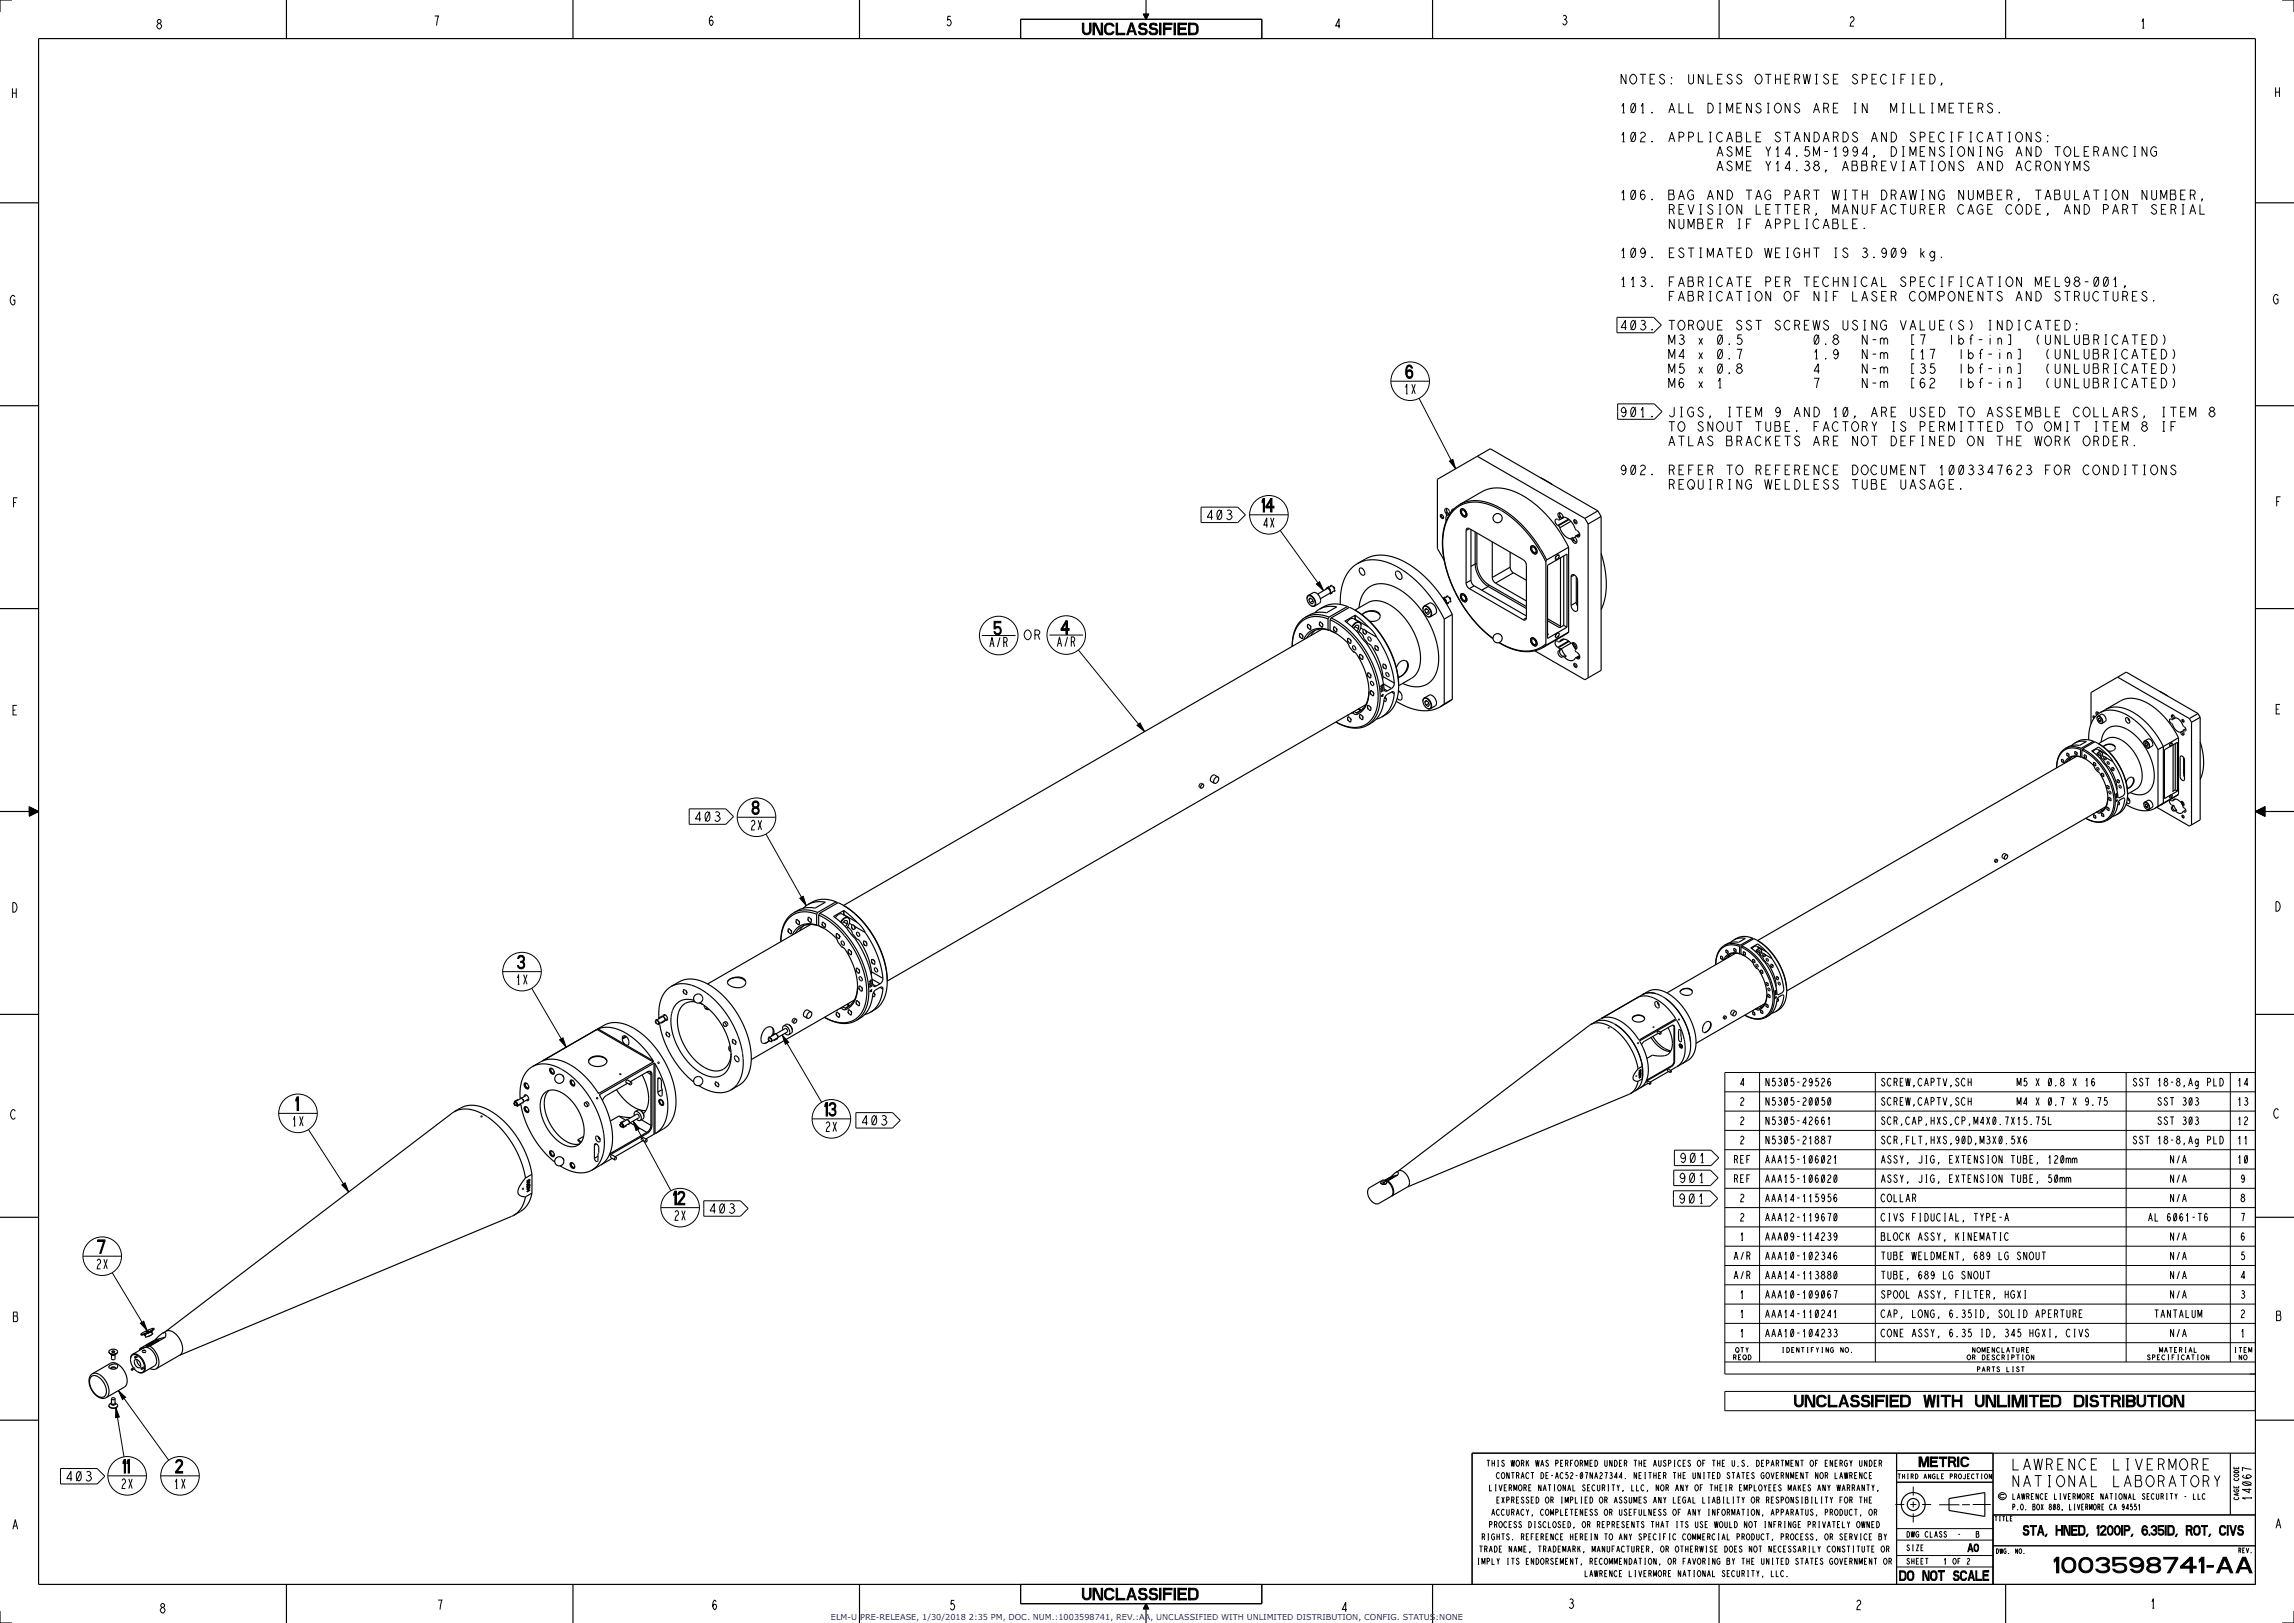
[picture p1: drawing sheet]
<svg xmlns="http://www.w3.org/2000/svg" width="1189mm" height="841mm" viewBox="0 0 1189 841" stroke-linecap="round" stroke-linejoin="round" font-family="sans-serif">
<defs><g id="words">
<text font-size="10.4" x="1069" y="815">1003598741- AA</text>
<g font-size="9.1">
<text x="729" y="196">6</text>
<text x="654" y="265">14</text>
<text x="515" y="329">5</text>
<text x="550" y="329">4</text>
<text x="390" y="422">8</text>
<text x="268" y="502">3</text>
<text x="153" y="575">1</text>
<text x="428" y="578">13</text>
<text x="349" y="624">12</text>
<text x="51" y="649">7</text>
<text x="64" y="763">11</text>
<text x="91" y="763">2</text>
</g>
<g font-size="7.8">
<text x="563" y="18">UNCLASSIFIED</text>
<text x="938" y="729">UNCLASSIFIED WITH UNLIMITED DISTRIBUTION</text>
<text x="563" y="829">UNCLASSIFIED</text>
</g>
<g font-size="7.5">
<text x="1042" y="762">LAWRENCE LIVERMORE</text>
<text x="1042" y="770">NATIONAL LABORATORY</text>
</g>
<g font-size="6.5">
<text x="839" y="44">NOTES: UNLESS OTHERWISE SPECIFIED,</text>
<text x="839" y="59">101. ALL DIMENSIONS ARE IN</text>
<text x="948" y="59">MILLIMETERS.</text>
<text x="839" y="74">102. APPLICABLE STANDARDS AND SPECIFICATIONS:</text>
<text x="878" y="81">ASME Y14.5M-1994, DIMENSIONING AND TOLERANCING</text>
<text x="878" y="89">ASME Y14.38, ABBREVIATIONS AND ACRONYMS</text>
<text x="839" y="104">106. BAG AND TAG PART WITH DRAWING NUMBER, TABULATION NUMBER,</text>
<text x="859" y="111">REVISION LETTER, MANUFACTURER CAGE CODE, AND PART SERIAL</text>
<text x="859" y="119">NUMBER IF APPLICABLE.</text>
<text x="839" y="134">109. ESTIMATED WEIGHT IS</text>
<text x="964" y="134">3.909</text>
<text x="993" y="134">kg.</text>
<text x="839" y="149">113. FABRICATE PER TECHNICAL SPECIFICATION MEL98-001,</text>
<text x="859" y="156">FABRICATION OF NIF LASER COMPONENTS AND STRUCTURES.</text>
<text x="839" y="171">403. TORQUE SST SCREWS USING VALUE(S) INDICATED:</text>
<text x="859" y="179">M3 x 0.5</text>
<text x="937" y="179">N-m</text>
<text x="972" y="179">lbf-in]</text>
<text x="1007" y="179">(UNLUBRICATED)</text>
<text x="859" y="186">M4 x 0.7</text>
<text x="937" y="186">N-m</text>
<text x="976" y="186">lbf-in]</text>
<text x="1011" y="186">(UNLUBRICATED)</text>
<text x="859" y="194">M5 x 0.8</text>
<text x="976" y="194">lbf-in]</text>
<text x="1011" y="194">(UNLUBRICATED)</text>
<text x="859" y="201">M6 x 1</text>
<text x="976" y="201">lbf-in]</text>
<text x="1011" y="201">(UNLUBRICATED)</text>
<text x="727" y="204">1X</text>
<text x="839" y="216">901. JIGS, ITEM 9 AND 10, ARE USED TO ASSEMBLE COLLARS, ITEM 8</text>
<text x="859" y="224">TO SNOUT TUBE. FACTORY IS PERMITTED TO OMIT ITEM 8 IF</text>
<text x="859" y="231">ATLAS BRACKETS ARE NOT DEFINED ON THE WORK ORDER.</text>
<text x="839" y="246">902. REFER TO REFERENCE DOCUMENT 1003347623 FOR CONDITIONS</text>
<text x="859" y="254">REQUIRING WELDLESS TUBE UASAGE.</text>
<text x="625" y="269">403</text>
<text x="654" y="273">4X</text>
<text x="512" y="335">A/R</text>
<text x="530" y="331">OR</text>
<text x="547" y="335">A/R</text>
<text x="359" y="426">403</text>
<text x="389" y="430">2X</text>
<text x="267" y="510">1X</text>
<text x="151" y="583">1</text>
<text x="154" y="583">X</text>
<text x="427" y="586">2X</text>
<text x="446" y="583">403</text>
<text x="870" y="602">901</text>
<text x="870" y="613">901</text>
<text x="869" y="624">901</text>
<text x="367" y="629">403</text>
<text x="349" y="632">2X</text>
<text x="49" y="657">2X</text>
<text x="996" y="760">METRIC</text>
<text x="33" y="767">403</text>
<text x="62" y="771">2X</text>
<text x="90" y="771">1X</text>
<text x="1050" y="796">STA, HNED, 1200IP, 6.35ID, ROT, CIVS</text>
<text x="989" y="819">DO NOT SCALE</text>
</g>
<g font-size="6.4">
<text x="81" y="15">8</text>
<text x="225" y="13">7</text>
<text x="368" y="13">6</text>
<text x="491" y="13">5</text>
<text x="692" y="15">4</text>
<text x="810" y="13">3</text>
<text x="959" y="14">2</text>
<text x="1110" y="15">1</text>
<text x="5" y="51">H</text>
<text x="1178" y="50">H</text>
<text x="5" y="158">G</text>
<text x="1178" y="157">G</text>
<text x="6" y="263">F</text>
<text x="1179" y="262">F</text>
<text x="6" y="370">E</text>
<text x="1179" y="370">E</text>
<text x="6" y="473">D</text>
<text x="1179" y="472">D</text>
<text x="5" y="580">C</text>
<text x="1178" y="579">C</text>
<text x="6" y="685">B</text>
<text x="1179" y="684">B</text>
<text x="1179" y="792">A</text>
<text x="6" y="792">A</text>
<text x="813" y="833">3</text>
<text x="1115" y="833">1</text>
<text x="83" y="836">8</text>
<text x="227" y="834">7</text>
<text x="369" y="834">6</text>
<text x="493" y="834">5</text>
<text x="696" y="835">4</text>
<text x="962" y="834">2</text>
</g>
<text font-size="6" x="1167" y="776" transform="rotate(-90 1167 776)">14067</text>
<g font-size="5.2">
<text x="902" y="563">4</text>
<text x="914" y="563">N5305-29526</text>
<text x="975" y="563">SCREW,CAPTV,SCH</text>
<text x="1029" y="563">M5 X 0.8 X 16</text>
<text x="1110" y="563">SST 18-8,Ag PLD</text>
<text x="1160" y="563">14</text>
<text x="902" y="573">2</text>
<text x="914" y="573">N5305-20050</text>
<text x="975" y="573">SCREW,CAPTV,SCH</text>
<text x="1029" y="573">M4 X 0.7 X 9.75</text>
<text x="1120" y="573">SST 303</text>
<text x="1160" y="573">13</text>
<text x="902" y="583">2</text>
<text x="914" y="583">N5305-42661</text>
<text x="975" y="583">SCR,CAP,HXS,CP,M4X0.7X15.75L</text>
<text x="1120" y="583">SST 303</text>
<text x="1160" y="583">12</text>
<text x="902" y="593">2</text>
<text x="914" y="593">N5305-21887</text>
<text x="975" y="593">SCR,FLT,HXS,90D,M3X0.5X6</text>
<text x="1110" y="593">SST 18-8,Ag PLD</text>
<text x="1160" y="593">11</text>
<text x="899" y="603">REF</text>
<text x="914" y="603">AAA15-106021</text>
<text x="975" y="603">ASSY, JIG, EXTENSION TUBE, 120mm</text>
<text x="1125" y="603">N/A</text>
<text x="1160" y="603">10</text>
<text x="899" y="613">REF</text>
<text x="914" y="613">AAA15-106020</text>
<text x="975" y="613">ASSY, JIG, EXTENSION TUBE, 50mm</text>
<text x="1125" y="613">N/A</text>
<text x="1161" y="613">9</text>
<text x="902" y="623">2</text>
<text x="914" y="623">AAA14-115956</text>
<text x="975" y="623">COLLAR</text>
<text x="1125" y="623">N/A</text>
<text x="1161" y="623">8</text>
<text x="902" y="633">2</text>
<text x="914" y="633">AAA12-119670</text>
<text x="975" y="633">CIVS FIDUCIAL, TYPE-A</text>
<text x="1117" y="633">AL 6061-T6</text>
<text x="1161" y="633">7</text>
<text x="902" y="643">1</text>
<text x="914" y="643">AAA09-114239</text>
<text x="975" y="643">BLOCK ASSY, KINEMATIC</text>
<text x="1125" y="643">N/A</text>
<text x="1161" y="643">6</text>
<text x="899" y="653">A/R</text>
<text x="914" y="653">AAA10-102346</text>
<text x="975" y="653">TUBE WELDMENT, 689 LG SNOUT</text>
<text x="1125" y="653">N/A</text>
<text x="1161" y="653">5</text>
<text x="899" y="663">A/R</text>
<text x="914" y="663">AAA14-113880</text>
<text x="975" y="663">TUBE, 689 LG SNOUT</text>
<text x="1125" y="663">N/A</text>
<text x="1161" y="663">4</text>
<text x="902" y="673">1</text>
<text x="914" y="673">AAA10-109067</text>
<text x="975" y="673">SPOOL ASSY, FILTER, HGXI</text>
<text x="1125" y="673">N/A</text>
<text x="1161" y="673">3</text>
<text x="902" y="683">1</text>
<text x="914" y="683">AAA14-110241</text>
<text x="975" y="683">CAP, LONG, 6.35ID, SOLID APERTURE</text>
<text x="1119" y="683">TANTALUM</text>
<text x="1161" y="683">2</text>
<text x="902" y="693">1</text>
<text x="914" y="693">AAA10-104233</text>
<text x="975" y="693">CONE ASSY, 6.35 ID, 345 HGXI, CIVS</text>
<text x="1125" y="693">N/A</text>
<text x="1161" y="693">1</text>
<text x="1021" y="804">A0</text>
</g>
<text font-size="4.9" x="1035" y="777">©</text>
<text font-size="4.2" fill="#00f" x="431" y="839">ELM-U PRE-RELEASE, 1/30/2018 2:35 PM, DOC. NUM.:1003598741, REV.:AA, UNCLASSIFIED WITH UNLIMITED DISTRIBUTION, CONFIG. STATUS:NONE</text>
<g font-size="4.1">
<text x="770" y="760">THIS WORK WAS PERFORMED UNDER THE AUSPICES OF THE U.S. DEPARTMENT OF ENERGY</text>
<text x="963" y="760">UNDER</text>
<text x="775" y="766">CONTRACT DE-AC52-07NA27344. NEITHER THE UNITED STATES GOVERNMENT NOR LAWRENCE</text>
<text x="771" y="773">LIVERMORE NATIONAL SECURITY, LLC, NOR ANY OF THEIR EMPLOYEES MAKES ANY</text>
<text x="952" y="773">WARRANTY,</text>
<text x="775" y="779">EXPRESSED OR IMPLIED OR ASSUMES ANY LEGAL LIABILITY OR RESPONSIBILITY FOR THE</text>
<text x="773" y="785">ACCURACY, COMPLETENESS OR USEFULNESS OF ANY INFORMATION, APPARATUS, PRODUCT, OR</text>
<text x="771" y="792">PROCESS DISCLOSED, OR REPRESENTS THAT ITS USE WOULD NOT INFRINGE PRIVATELY</text>
<text x="962" y="792">OWNED</text>
<text x="768" y="798">RIGHTS. REFERENCE HEREIN TO ANY SPECIFIC COMMERCIAL PRODUCT, PROCESS, OR</text>
<text x="953" y="798">SERVICE BY</text>
<text x="766" y="804">TRADE NAME, TRADEMARK, MANUFACTURER, OR OTHERWISE DOES NOT NECESSARILY</text>
<text x="947" y="804">CONSTITUTE OR</text>
<text x="765" y="811">IMPLY ITS ENDORSEMENT, RECOMMENDATION, OR FAVORING BY THE UNITED STATES</text>
<text x="948" y="811">GOVERNMENT OR</text>
<text x="821" y="817">LAWRENCE LIVERMORE NATIONAL SECURITY, LLC.</text>
</g>
<g font-size="3.9">
<text x="1043" y="777">LAWRENCE LIVERMORE NATIONAL SECURITY - LLC</text>
<text x="1043" y="782">P.O. BOX 808, LIVERMORE CA 94551</text>
<text x="987" y="797">DWG CLASS</text>
<text x="1024" y="797">B</text>
<text x="987" y="804">SIZE</text>
<text x="987" y="811">SHEET</text>
<text x="1007" y="811">1 OF</text>
<text x="1019" y="811">2</text>
</g>
<g font-size="3.3">
<text x="900" y="701">QTY</text>
<text x="927" y="701">IDENTIFYING NO.</text>
<text x="1025" y="701">NOMENCLATURE</text>
<text x="1121" y="701">MATERIAL</text>
<text x="1159" y="701">ITEM</text>
<text x="899" y="705">REQD</text>
<text x="1023" y="705">OR DESCRIPTION</text>
<text x="1116" y="705">SPECIFICATION</text>
<text x="1161" y="705">NO</text>
<text x="1027" y="711">PARTS LIST</text>
<text x="989" y="766">THIRD ANGLE PROJECTION</text>
</g>
<g font-size="3.2">
<text x="1160" y="775" transform="rotate(-90 1160 775)">CAGE CODE</text>
<text x="1034" y="788">TITLE</text>
<text x="1034" y="805">DWG. NO.</text>
<text x="1160" y="805">REV.</text>
</g>
</g></defs>
<g fill="#000">
<path d="M561 12h1v4a1.5 1.5 0 0 0 1 1 1.5 1.5 0 0 0 2-1v-4v4a2.3 2.3 0 0 1-2 2 2.3 2.3 0 0 1-2-2zM593 7h2l-1 3zM751 239l2-1 1 5zM682 303l2-2 2 5zM589 376l2-1 2 4zM1169 421l5-3v5zM15 418l5 3-5 2zM415 465l1-1 2 5zM405 536l4 4-2 1zM290 539l2-1 1 5zM328 581l3 4-1 1zM177 614l2-1 2 5z"/>
<path d="M73 686l1-1 2 4zM60 729l2 5-2 1zM61 721l4 3-2 1zM930 723h1v4a1.5 1.5 0 0 0 1 1 1.5 1.5 0 0 0 2-1v-4h1v4a2.3 2.3 0 0 1-3 2 2.3 2.3 0 0 1-2-2zM1127 723h1v6h-1zM1128 723l3 6h-1zM1131 723h1v6h-1zM985 814v5zM985 814h2l1 1v3l-1 1h-2v-1h2v-1v-2h-2zM1028 814h3v1h-3zM1028 816h2v1h-2zM1028 818h3v1h-3z"/>
<path d="M1065 808l1-1h1l-2 3zM1066 807h1v8h-1zM561 823h1v4a1.5 1.5 0 0 0 1 1 1.5 1.5 0 0 0 2-1v-4h1v4a2.3 2.3 0 0 1-3 2 2.3 2.3 0 0 1-2-2zM594 831l1 3h-2z"/>
</g>
<g fill="none" stroke="#000" stroke-width=".52">
<path d="M529 10h125v10h-125zM561 12h1v4a1.5 1.5 0 0 0 1 1 1.5 1.5 0 0 0 2-1v-4v4a2.3 2.3 0 0 1-2 2 2.3 2.3 0 0 1-2-2zM593 7h2l-1 3zM593 7h2M973 39h-3v5h3M978 39h-1a2.5 2.5 0 0 0-2 2 2.5 2.5 0 0 0 2 3l1-1M981 39h1M982 39v5M988 39h-3v5M991 39h1M992 39v5M998 39h-3v5h3"/>
<path d="M1000 39a2.5 2.5 0 0 1 3 2 2.5 2.5 0 0 1-3 3zM940 59l1-5 2 5M941 57h1M945 56h2v-2h-2v5M981 44h1M985 41h2M991 44h1M995 54v5h3M995 41h2M1001 59h1M1001 54h1M1002 54v5"/>
<path d="M1005 59v-5l1 4 2-4v5M1006 44v-1v1M1010 56h2M1013 54h-3v5h3M1015 54h3M1016 54v5M1020 56h2M1023 54h-3v5h3M1025 56h2v-2h-2v5M1027 56l1 3M1033 54h-1h-2l3 3-1 1-1 1-1-2M1036 58l1 1z"/>
<path d="M1015 71h2M1018 69h-3v5M1021 74h1M1021 69h1M1022 69v5M1028 69h-1a2.5 2.5 0 0 0-2 2 2.5 2.5 0 0 0 2 3l1-1M1030 74l2-5 1 5M1031 72h1M1035 69h3M1037 69v5M1041 74h1M1041 69h1"/>
<path d="M1041 69v5M1046 69a2.5 2.5 0 0 1 2 2 2.5 2.5 0 0 1-2 3l-1-1a2.7 2.7 0 0 1 1-4zM1053 69v5l-3-5v5M1058 69h-1h-2l3 3-1 1-1 1-1-2M1061 73v1zM1061 70v1zM1065 76h3M1067 76v5M1071 76a2.5 2.5 0 0 1 2 3 2.5 2.5 0 0 1-2 2l-1-1a2.7 2.7 0 0 1 1-4zM1075 76v5h3M1080 79h2M1083 76h-3v5h3"/>
<path d="M1085 79l2-1v-2h-2v5M1087 79l1 2M1091 79h1M1098 76v5l-3-5v5M1103 77l-1-1a2.5 2.5 0 0 0-2 3 2.5 2.5 0 0 0 2 2l1-1M1106 76h1M1106 76v5M1113 76v5l-3-5v5M1118 77l-1-1a2.5 2.5 0 0 0-2 3 2.5 2.5 0 0 0 2 2l1-1v-1h-2M1033 84v5l-3-5v5M1035 84a2.5 2.5 0 0 1 3 2 2.5 2.5 0 0 1-3 3zM1045 89l2-5 1 5"/>
<path d="M1046 87h1M1053 84h-1a2.5 2.5 0 0 0-2 2 2.5 2.5 0 0 0 2 3l1-1M1055 86h2v-2h-2v5M1057 86l1 3M1061 84a2.5 2.5 0 0 1 2 2 2.5 2.5 0 0 1-2 3l-1-1a2.7 2.7 0 0 1 1-4zM1068 84v5l-3-5v5M1070 84l1 2v3M1073 84l-2 2M1075 89v-5l2 4 1-4v5M1075 99v5h3M1083 84h-1h-2l3 3-1 1-1 1-1-2M1085 99h3"/>
<path d="M1087 99v5M1090 81l2-5 1 5M1091 99h1M1092 99v5M1096 99a2.5 2.5 0 0 1 2 2 2.5 2.5 0 0 1-2 3l-1-1a2.7 2.7 0 0 1 1-4zM1103 99v5l-3-5v5M1106 81h1M1113 99v5l-3-5v5M1115 99v4l1 1 2-1v-4M1125 99h2v2l1 2-1 1h-2zM1133 99h-3v5h3M943 114h-1a2.5 2.5 0 0 0-2 2 2.5 2.5 0 0 0 2 3l1-1"/>
<path d="M945 119l2-5 1 5M946 117h1M950 114h2v2l1 2-1 1h-2zM950 116h2M955 114v5h3M960 116h2M963 114h-3v5h3M966 118l1 1zM1080 104l1-5 2 5M1080 106a2.5 2.5 0 0 1 3 3 2.5 2.5 0 0 1-3 2zM1081 102h1M1090 109l2-1v-2h-2v5"/>
<path d="M1091 104h1M1095 111l1-5 2 5M1096 109h1M1100 109l2-1v-2h-2v5M1102 109l1 2M1105 106h3M1106 106v5M1118 107l-1-1-2 1 3 2-1 2h-1l-1-1M1120 104v-5l2 4 1-4v5M1120 109h2M1123 106h-3v5h3M1125 101h2"/>
<path d="M1125 109l2-1v-2h-2v5M1127 109l1 2M1130 101h2M1131 106h1M1131 111h1M1132 106v5M1135 111l1-5 2 5M1135 101h2v-2h-2v5M1136 109h1M1137 101l1 3M1140 106v5h3M1142 104l-1-1 1 1h-1"/>
<path d="M935 129v5M935 131h3M938 129v5M940 129h3M941 129v5M951 129h1M951 134h1M951 129v5M958 129h-1h-2l3 3-1 1-1 1-1-2M988 130l-2 1-1-1 1-1h1l1 3-2 2v-1M1006 133v1zM1048 144v5l-3-5v5"/>
<path d="M1055 149v-5l2 4 1-4v5M1060 146h2M1063 144h-3v5h3M1065 144v5h3M1068 152l-1-1-2 1 3 2-1 2h-1l-1-1M1070 151h3M1071 151v5M1073 145l-2 1-1-1 1-1h1l1 3-2 2v-1M1075 154l2-1v-2h-2v5M1076 146l-1-1 1-1h2l-1 2M1077 154l1 2M1080 151v4l1 1 2-1v-4"/>
<path d="M1081 146h1M1086 144h1l1 1-1 3v1l-2-2zM1088 152l-1-1a2.5 2.5 0 0 0-2 3 2.5 2.5 0 0 0 2 2l1-1M1088 144l-3 5M1090 151h3M1091 144h1l1 1-1 3v1l-2-2zM1092 151v5M1093 144l-3 5M1095 151v4l1 1 2-1v-4M1096 145v-1v5M1096 149h1M1100 154l2-1v-2h-2v5"/>
<path d="M1102 149l-1-1 1 1h-1M1102 154l1 2M1105 154h2M1108 151h-3v5h3M1113 152l-1-1-2 1 3 2-1 2h-1l-1-1M1116 156h.1M838 168v-4h19l4 4M838 172h19M891 174h1l1 1-1 3v1l-2-2zM893 174l-3 5M896 178v1zM903 174h-2v2a1.5 1.5 0 0 1 2 0 1.5 1.5 0 0 1-1 2 1.5 1.5 0 0 1-2 0"/>
<path d="M951 176l-1-1 1-1h2l-1 2M968 174v5l-3-5v5M1031 171h1M1031 166h1M1032 166v5M1038 166v5l-3-5v5M1040 166a2.5 2.5 0 0 1 3 3 2.5 2.5 0 0 1-3 2zM1046 171h1M1046 166h1M1047 166v5M1053 167l-1-1a2.5 2.5 0 0 0-2 3 2.5 2.5 0 0 0 2 2l1-1M1055 171l2-5 1 5"/>
<path d="M1056 169h1M1060 166h3M1060 174v4l1 1 2-1v-4M1061 166v5M1065 169h2M1068 166h-3v5h3M1068 174v5l-3-5v5M1070 166a2.5 2.5 0 0 1 3 3 2.5 2.5 0 0 1-3 2zM1070 174v5h3M1075 174v4l1 1 2-1v-4M1076 171h1zM1076 168h1z"/>
<path d="M1080 174h2v2l1 2-1 1h-2zM1080 176h2M1085 176h2v-2h-2v5M1087 176l1 3M1091 179h1M1091 174h1M1092 174v5M1098 174h-1a2.5 2.5 0 0 0-2 2 2.5 2.5 0 0 0 2 3l1-1M1100 179l2-5 1 5M1101 177h1M1105 174h3M1106 174v5"/>
<path d="M1110 176h2M1113 174h-3v5h3M1115 174a2.5 2.5 0 0 1 3 2 2.5 2.5 0 0 1-3 3zM1121 174a4 4 0 0 1 0 5M741 198h-20M891 198l1-2v5M891 181h1l1 2-1 2v1l-2-2zM891 189h1l1 1-1 3v1l-2-2zM893 181l-3 5M893 189l-3 5M896 186h.1M896 193v1z"/>
<path d="M900 181h3l-1 5M901 191l-1-1 1-1h2l-1 2M940 196h3l-2 5M943 192h-3l2-3v5M953 183l-2 1-1-1 1-2 1 1 1 2-2 2v-1M968 181v5l-3-5v5M968 189v5l-3-5v5M968 196v5l-3-5v5M971 184h1M971 191h1M971 199h1M1065 181v4l1 1 2-1v-4"/>
<path d="M1065 189v4l1 1 2-1v-4M1065 196v4l1 1 2-1v-4M1073 181v5l-3-5v5M1073 189v5l-3-5v5M1073 196v5l-3-5v5M1075 181v5h3M1075 189v5h3M1075 196v5h3M1080 181v4l1 1 2-1v-4M1080 189v4l1 1 2-1v-4M1080 196v4l1 1 2-1v-4M1085 181h2v2l1 2-1 1h-2z"/>
<path d="M1085 189h2v2l1 2-1 1h-2zM1085 196h2v2l1 2-1 1h-2zM1085 183h2M1085 191h2M1085 198h2M1090 184l2-1v-2h-2v5M1090 191h2v-2h-2v5M1090 199l2-1v-2h-2v5M1092 184l1 2M1092 191l1 3M1092 199l1 2M1096 186h1"/>
<path d="M1096 181h1M1096 194h1M1096 189h1M1096 196h1M1096 181v5M1096 189v5M1096 196v5M1103 182l-1-1a2.5 2.5 0 0 0-2 3 2.5 2.5 0 0 0 2 2l1-1M1103 189h-1a2.5 2.5 0 0 0-2 2 2.5 2.5 0 0 0 2 3l1-1M1103 197l-1-1a2.5 2.5 0 0 0-2 3 2.5 2.5 0 0 0 2 2l1-1M1105 186l1-5 2 5M1105 194l1-5 2 5"/>
<path d="M1106 184h1M1106 192h1M1106 199h1M1110 181h3M1110 189h3M1110 196h3M1112 181v5M1112 189v5M1112 196v5M1115 184h2M1115 191h2M1115 199h2"/>
<path d="M1118 181h-3v5h3M1118 189h-3v5h3M1118 196h-3v5h3M1120 181a2.5 2.5 0 0 1 3 3 2.5 2.5 0 0 1-3 2zM1120 189a2.5 2.5 0 0 1 3 2 2.5 2.5 0 0 1-3 3zM1120 196a2.5 2.5 0 0 1 3 3 2.5 2.5 0 0 1-3 2zM1126 181a4 4 0 0 1 0 5M1126 189a4 4 0 0 1 0 5M1126 196a4 4 0 0 1 0 5M736 206l18 37M838 213v-4h19l4 4M838 217h19"/>
<path d="M891 201h1M1071 219v5M1077 219v5M1081 211a2.5 2.5 0 0 1 2 3 2.5 2.5 0 0 1-2 2l-1-1a2.7 2.7 0 0 1 1-4zM1085 211v5h3M1086 219h1M1087 219v5M1090 219h3M1090 211v5h3M1092 219v5M1095 216l1-5 2 5M1096 214h1"/>
<path d="M1096 201h1M1098 219h-3v5h3M1100 214l2-1v-2h-2v5M1102 214l1 2M1105 201l1-5 2 5M1108 212l-1-1-2 1 3 2-1 2h-1l-1-1M1112 216h-1h1l-1 1M1121 216h1M1121 211h1M1121 219h1M1122 211v5M1122 219v5"/>
<path d="M1125 211h3M1126 211v5M1128 219h-3v5M1130 214h2M1133 211h-3v5h3M1135 216v-5l1 4 2-4v5M1146 213l-1-1 1-1 2 1-1 1M751 239l2-1 1 5zM1055 226l1 5 1-5v5l1-5M1061 226a2.5 2.5 0 0 1 2 3 2.5 2.5 0 0 1-2 2l-1-1a2.7 2.7 0 0 1 1-4zM1065 224v-5l2 4 1-4v5M1065 229l2-1v-2h-2v5"/>
<path d="M1067 229l1 2M1070 226v5M1071 224h1M1071 228l2 3M1073 226l-3 3M1081 226a2.5 2.5 0 0 1 2 3 2.5 2.5 0 0 1-2 2l-1-1a2.7 2.7 0 0 1 1-4zM1085 229l2-1v-2h-2v5M1086 224h1M1087 229l1 2M1090 226a2.5 2.5 0 0 1 3 3 2.5 2.5 0 0 1-3 2zM1095 221h2M1095 229h2"/>
<path d="M1098 226h-3v5h3M1100 224v-5l2 4 1-4v5M1100 229l2-1v-2h-2v5M1102 229l1 2M1106 231h.1M1111 221l-1-1 1-1h2l-1 2M1121 224h1M1125 221h2M985 249v4l1 1 2-1v-4M990 254l2-5 1 5M991 252h1M998 249h-1h-2l3 3-1 1-1 1-1-2"/>
<path d="M1000 254l2-5 1 5M1001 252h1M1008 249h-1a2.5 2.5 0 0 0-2 2 2.5 2.5 0 0 0 2 3l1-1v-2h-2M1010 251h2M1013 249h-3v5h3M1016 253v1zM1066 241a2.5 2.5 0 0 1 2 3 2.5 2.5 0 0 1-2 2l-1-1a2.7 2.7 0 0 1 1-4zM1070 244l2-1v-2h-2v5M1072 244l1 2M1083 242l-1-1a2.5 2.5 0 0 0-2 3 2.5 2.5 0 0 0 2 2l1-1M1086 241a2.5 2.5 0 0 1 2 3 2.5 2.5 0 0 1-2 2l-1-1a2.7 2.7 0 0 1 1-4zM1093 241v5l-3-5v5"/>
<path d="M1095 241a2.5 2.5 0 0 1 3 3 2.5 2.5 0 0 1-3 2zM1101 246h1M1101 241h1M1102 241v5M1105 241h3M1106 241v5M1111 246h1M1111 241h1M1112 241v5M1116 241a2.5 2.5 0 0 1 2 3 2.5 2.5 0 0 1-2 2l-1-1a2.7 2.7 0 0 1 1-4zM1123 241v5l-3-5v5M1128 242l-1-1-2 1 3 2-1 2h-1l-1-1"/>
<path d="M623 263h19l4 4-4 4h-19zM636 265l1-1 1 1-1 1a1.6 1.6 0 0 1 1 3 1.4 1.4 0 0 1-2-1M664 275l22 31M668 267h-20M757 265h.1M757 264v1M757 264h.1M757 266h1M758 264h-1M758 264h.1M758 266h.1M758 266v1"/>
<path d="M758 267h.1M758 267h1M759 264h.1M759 264v1M759 265h.1M759 267h.1M759 265h1M760 267h-1M760 265h.1M760 267h.1M760 265v1M760 266h.1"/>
<path d="M794 284h.1M794 285h.1M794 283v1M794 283h.1M794 285v1M794 286h.1M794 286h1M795 286h.1M795 283h.1M795 283v1M795 284h.1M795 284h1"/>
<path d="M796 284h.1M796 287h.1M796 284v1M796 285h.1M796 286v1M796 286h.1M806 290h1M806 289v1M806 289h.1M806 290h.1M807 288l-1 1M807 288v1"/>
<path d="M807 288h.1M807 290h.1M807 288h1M808 288h.1M808 289h.1M808 289h-1M682 303l2-2 2 5zM687 305h.1M688 305h-1M688 305h.1M688 305h1M689 305h.1"/>
<path d="M689 308h.1M689 304l-1 1M689 305v1M689 304h.1M689 306h.1M689 306h1M690 304h-1M690 304h.1M690 308h-1M690 308h.1M690 303v1M690 303h.1"/>
<path d="M690 307v1M690 307h.1M690 303h1M691 307l-1 1M691 304h.1M691 304h1M692 307h.1M692 304h.1M692 304v1M692 306v1M692 306h.1M692 305h.1"/>
<path d="M748 310h.1M749 310h.1M749 309l-1 1M749 310v1M749 311h.1M749 311h1M750 311h.1M750 309h.1M750 309l-1 1M750 313h.1M750 312v1M750 312h.1"/>
<path d="M750 309h1M751 313h-1M752 310h.1M752 312h.1M752 310v1M752 311v1M752 311h.1M757 309h.1M757 308v1M757 308h.1M757 310h1M758 308h-1"/>
<path d="M758 308h.1M758 310h.1M758 310v1M758 311h.1M758 311h1M759 308h.1M759 308v1M759 309h.1M759 311h.1M759 309h1M760 309h.1M760 311h-1"/>
<path d="M760 311h.1M760 309v1M760 310h.1M509 329h17M544 329h17M559 337l34 42M673 329h.1M673 329l1 1M673 328h.1M674 330h.1M674 328l-1 1M674 328h.1"/>
<path d="M674 331h.1M674 331h1M675 331h.1M675 329h.1M675 329v1M675 330h.1M678 325h.1M678 324h.1M678 323v1M678 325v1M678 326h.1M678 323h.1"/>
<path d="M678 324h1M679 326h.1M679 324h.1M679 324v1M679 325h.1M679 325h1M680 326h-1M680 325h.1M683 326h.1M684 323v1M684 324h.1M684 323h.1"/>
<path d="M684 322v1M684 322h.1M684 322h1M685 322h.1M685 325h.1M685 323h.1M685 323h1M686 325h.1M686 325h-1M686 323h.1M686 323v1M686 324h.1"/>
<path d="M691 326h.1M691 325h.1M691 326v1M691 327h.1M692 325h-1M692 325h.1M692 327h.1M692 327v1M692 328h.1M693 328h.1M693 325h.1M693 328h-1"/>
<path d="M693 325v1M693 327h.1M693 327v1M693 326h.1M698 332h.1M698 331h.1M698 332h1M699 332h.1M699 331h-1M699 332v1M699 333h.1M699 331h.1"/>
<path d="M699 333h1M700 333h.1M700 331h.1M700 331v1M700 332h.1M705 339h.1M705 339h1M706 339h.1M706 340h.1M706 327h.1M706 327v1M706 326h.1"/>
<path d="M706 328h.1M706 328h1M707 328h.1M707 328v1M707 326h.1M707 329h.1M707 329h1M708 329h.1M708 326h.1M708 326v1M708 327h.1M708 327v1"/>
<path d="M708 328h.1M713 335h.1M713 336h.1M713 334v1M713 334h.1M713 336v1M713 337h.1M713 335h1M714 335h.1M714 337h.1M714 335v1M714 336h.1"/>
<path d="M794 331h.1M794 333h.1M794 333v1M794 334h.1M794 334h1M795 334h.1M795 331h.1M795 331l1 1M796 331h.1M796 331v1M796 334h.1M796 332h.1"/>
<path d="M796 332v1M806 330h.1M806 329h.1M806 330h1M807 330h.1M807 329h-1M807 329h.1M807 328v1M807 328h.1M807 328h1M808 330h-1M808 330h.1"/>
<path d="M808 328h.1M808 329v1M808 329h.1M705 340h.1M705 340v1M705 341h.1M706 342h.1M706 340l1 1M706 341h.1M707 340h.1M707 341l-1 1M707 341h.1"/>
<path d="M709 350h.1M709 349h.1M709 350v1M709 351h.1M709 349h1M710 351h.1M710 349h.1M710 359h.1M710 358h.1M710 359v1M710 349v1M710 360h1"/>
<path d="M710 360h.1M710 350h1M710 350h.1M711 360h.1M711 351h.1M711 358h-1M711 351h-1M711 350h.1M711 358h.1M712 359h.1M712 359v1M717 345v1"/>
<path d="M717 344h.1M717 346h.1M717 346l1 1M718 344h.1M718 344v1M718 347h.1M718 345h.1M718 345h1M719 347h-1M719 345h.1M719 347h.1M719 346h.1"/>
<path d="M719 346v1M589 376l2-1 2 4zM698 372v1M698 373h.1M698 373h1M698 372h.1M699 372h.1M699 373h.1M699 371v1M699 371l-1 1M699 371h.1M699 373v1"/>
<path d="M699 374h.1M700 374h.1M700 372h.1M700 372v1M700 373h.1M705 371h.1M705 371v1M705 372h.1M705 370v1M705 370h.1M705 370h1M706 373h.1"/>
<path d="M706 370h.1M706 371h.1M706 367h.1M706 371l1 1M707 373h-1M707 373h.1M707 372h.1M709 367h.1M709 366h.1M709 365v1M709 367v1M709 368h.1"/>
<path d="M709 365h.1M709 366h1M710 368h.1M710 366h.1M710 366l1 1M711 368h.1M711 368h-1M711 367h.1M711 360v1M711 361h.1M711 361h1M712 361h.1"/>
<path d="M712 360h.1M712 360v1M717 363h.1M717 363h1M718 363h.1M718 361h.1M718 364h.1M718 361v1M718 362h.1M718 362h1M719 362h.1M719 362v1"/>
<path d="M1068 394h.1M1068 394l1 1M1069 395h.1M1069 393l-1 1M1069 393h.1M1069 394h.1M1069 394h1M1070 395h.1M1070 395h-1M1070 394h.1M1071 391h.1M1071 390v1"/>
<path d="M1071 390h.1M1071 391v1M1071 392h.1M1071 392h1M1072 392h.1M1072 390h-1M1072 390h.1M1072 391h.1M1073 392h-1M1073 392h.1M1075 392h.1M1075 390h.1"/>
<path d="M1075 390v1M1075 391h.1M1075 389v1M1075 389h.1M1075 391h1M1076 391h.1M1076 389h-1M1076 389h.1M1076 389v1M1076 390h.1M1076 390h1M1077 391h-1"/>
<path d="M1077 391h.1M1077 390h.1M1080 391h.1M1080 392h.1M1080 392l1 1M1081 393h.1M1081 391h-1M1081 391h.1M1081 391v1M1081 392h.1M1082 393h-1M1082 393h.1"/>
<path d="M1085 395h.1M1085 396h.1M1085 396v1M1085 397h.1M1085 395h1M1086 395h.1M1086 397h.1M1086 395v1M1086 396h.1M1086 396v1M1090 393h.1M1090 393h1"/>
<path d="M1091 393h.1M1091 393v1M1091 394h.1M1091 392h.1M1091 392v1M1091 393h1M1092 393h.1M1092 393v1M1094 398h.1M1094 398l1 1M1095 399h.1M1095 398h.1"/>
<path d="M1095 398h1M1096 398h.1M1096 399h-1M1096 399h.1M1096 398v1M1125 386h.1M1125 385v1M1125 385h.1M1125 385h1M1126 386h-1M1126 385h.1M1126 386h.1"/>
<path d="M15 418l5 3-5 2zM15 418l5 3-5 2M357 419h19l4 4-4 4h-19zM1089 401h.1M1089 402h.1M1089 402h1M1090 402h.1M1090 401h-1M1090 401h.1M1090 419v1M1090 419h.1M1091 402h-1"/>
<path d="M1091 402h.1M1091 419h.1M1092 407h.1M1092 419h.1M1092 418v1M1092 418h.1M1092 408h.1M1092 419v1M1092 420h.1M1092 418h1M1092 407h1M1093 407h.1"/>
<path d="M1093 420h.1M1093 409h.1M1093 414h.1M1093 419h.1M1093 413v1M1093 413h.1M1093 407v1M1093 414v1M1093 408h.1M1093 415h.1M1093 408v1M1093 413h1"/>
<path d="M1094 415h.1M1094 413h.1M1094 414h.1M1097 405h.1M1097 404h.1M1097 405h1M1098 405h.1M1098 404h-1M1098 404h.1M1098 405v1M1098 417h.1M1098 406h.1"/>
<path d="M1098 415h.1M1098 415v1M1098 416h.1M1098 404v1M1098 405h1M1098 416h1M1099 405h.1M1099 416h.1M1125 413h.1M1125 412h.1M1125 412v1M1125 412h1"/>
<path d="M1126 413h-1M1126 413h.1M1126 412h.1M371 421h1h1l-1 2a1.4 1.4 0 0 1 1 2 1.5 1.5 0 0 1-3 0M397 432l21 37M402 423h-20M1085 423h.1M1085 422v1M1085 422h.1M1085 423v1M1085 424h.1M1085 422h1"/>
<path d="M1086 422h.1M1086 424h.1M1086 423h.1M1089 422h.1M1089 422v1M1089 421v1M1089 421h.1M1089 423h.1M1089 423h1M1090 423h.1M1090 421h-1M1090 421h.1"/>
<path d="M1090 422h.1M1091 423h-1M1091 423h.1M1169 421l5-3v5zM412 478h.1M412 478h1M413 477h.1M413 478h.1M413 478v1M413 479h.1M413 476v1M413 476h.1"/>
<path d="M413 479h1M414 479h.1M414 477h.1M414 477v1M414 478h.1M414 478h1M415 465l1-1 2 5zM417 479h.1M418 479h.1M419 476h.1M419 476v1M419 477h.1"/>
<path d="M419 475v1M419 475h.1M419 475h1M420 478h.1M420 475h.1M420 476h.1M420 476h1M421 478h.1M421 478h-1M421 476v1M421 476h.1M421 477h.1"/>
<path d="M426 479h.1M426 478h.1M426 479v1M426 480h.1M427 478h-1M427 478h.1M428 478h.1M428 478v1M428 479h.1M441 479h.1M442 479h.1M443 479h.1"/>
<path d="M443 479v1M443 480h.1M408 482h.1M408 482v1M408 483h.1M408 481v1M408 483h1M408 481h.1M409 483h.1M409 481h-1M409 481h.1M409 484h1"/>
<path d="M410 484h.1M410 482h.1M410 482v1M410 483h.1M427 480v1M427 481h.1M428 481h-1M428 481h.1M428 480v1M428 480h.1M433 485h.1M433 484h.1"/>
<path d="M433 485l1 1M434 485v1M434 486h.1M434 484h-1M434 484h.1M434 486h1M435 486h.1M435 484h.1M435 484v1M435 485h.1M439 493h.1M439 493h1"/>
<path d="M440 493h.1M440 493v1M440 492h.1M440 494h.1M440 495h.1M440 495h1M441 495h.1M441 493h.1M441 480v1M441 481h.1M441 493v1M441 494v1"/>
<path d="M441 494h.1M441 494h1M441 481h1M442 481h.1M442 481v1M442 482h.1M442 482h1M443 480v1M443 481h.1M447 488h.1M447 489h1M448 488h-1"/>
<path d="M448 488h.1M448 489h.1M448 489v1M448 487h.1M448 487v1M448 490h.1M448 488h1M449 488h.1M449 490h.1M449 488v1M449 489h.1M452 497h.1"/>
<path d="M452 498v1M452 499h.1M452 499l1 1M453 497h.1M453 500h.1M453 497v1M453 498h.1M453 498h1M454 499h.1M454 499l-1 1M892 496h.1M892 496v1"/>
<path d="M892 497h.1M892 495v1M892 495h.1M892 497h1M893 497h.1M893 496h.1M894 493h.1M894 492v1M894 492h.1M895 493h.1M895 492h-1M895 492h.1"/>
<path d="M895 493v1M895 494h.1M895 493h1M896 493h.1M896 494h-1M896 494h.1M898 494h.1M899 492h.1M899 492v1M899 493h.1M899 491v1M899 491h.1"/>
<path d="M899 493h1M900 493h.1M900 492h.1M903 493v1M903 493h.1M904 494h.1M904 493h-1M904 493h.1M904 494v1M904 495h.1M904 493v1M904 494h1"/>
<path d="M905 495h-1M905 495h.1M905 494h.1M908 497h.1M908 498h.1M908 498h1M909 498h.1M909 497h-1M909 498v1M909 497h.1M909 499h.1M909 497v1"/>
<path d="M909 498h1M910 499h.1M910 499h-1M910 498h.1M914 495h.1M914 495v1M914 496h.1M914 494h.1M915 494h.1M915 494v1M915 495h.1M915 496h.1"/>
<path d="M915 495v1M918 500h.1M918 500h1M919 500h.1M276 512l17 31M281 503h-20M354 513v1M354 514h.1M354 513h.1M354 514v1M354 515h.1M354 515h1"/>
<path d="M355 515h.1M355 513h-1M355 513h.1M356 513h.1M356 515h-1M356 515h.1M356 513v1M356 514h.1M356 514v1M444 520h.1M444 503h.1M444 519h.1"/>
<path d="M444 502h.1M444 503v1M444 504h.1M444 518v1M444 518h.1M444 502h1M444 519h1M445 504h.1M445 512h.1M445 511h.1M445 512v1M445 502h.1"/>
<path d="M445 519h.1M445 502v1M445 513h.1M445 503h1M445 503h.1M445 519v1M445 513h1M445 520h.1M445 520h1M446 504h-1M446 520h.1M446 503h.1"/>
<path d="M446 504h.1M446 511h.1M446 511h-1M446 513v1M446 514h.1M447 514h-1M447 514h.1M447 512h.1M447 513v1M447 513h.1M447 512v1M452 516h.1"/>
<path d="M452 516h1M453 516h.1M453 514h.1M453 517h.1M453 514v1M453 515h.1M453 515h1M454 515h.1M454 515v1M912 503h.1M913 504h.1M913 503h-1"/>
<path d="M913 503h.1M913 503h1M914 504h-1M914 504h.1M914 503h.1M915 509h.1M915 510h.1M915 510h1M916 509h-1M916 509h.1M916 511h.1M916 516h.1"/>
<path d="M916 515v1M916 515h.1M916 509v1M916 516v1M916 510h.1M916 517h.1M916 517h1M917 517h.1M917 511h-1M917 511h.1M917 510v1M917 510h.1"/>
<path d="M917 515h-1M917 515h.1M917 516h.1M918 517h.1M918 517h-1M918 500v1M918 501h.1M919 501h.1M919 500v1M921 507h.1M921 506h.1M921 507v1"/>
<path d="M921 508h.1M921 519h.1M921 517h.1M921 517v1M921 506h1M921 518h.1M921 518h1M922 508h-1M922 506v1M922 518h.1M922 506h.1M922 507h.1"/>
<path d="M922 508h.1M290 539l2-1 1 5zM340 529h.1M340 529v1M340 530h.1M340 528v1M340 528h.1M340 530v1M340 531h.1M340 528h1M341 528h.1M341 529h.1"/>
<path d="M341 529h1M341 531h.1M342 529v1M342 529h.1M342 531h-1M342 531h.1M342 530h.1M343 527h.1M343 527l-2 1M343 526v1M343 526h.1M343 526l1 1"/>
<path d="M344 527h.1M344 529h.1M344 527l1 1M344 527h1M345 529h-1M345 529h.1M345 529l-2 1M345 528h.1M345 535v1M345 536h.1M345 535h.1M345 536v1"/>
<path d="M345 537h.1M345 537h1M346 537h.1M346 535h-1M346 535h.1M347 535h.1M347 537h.1M347 535v1M347 536h.1M347 536v1M379 539v1M379 539h.1"/>
<path d="M379 540h.1M379 540h1M380 540h.1M380 539h.1M381 539h.1M381 539v1M381 540h.1M381 540h1M398 538h.1M398 538v1M398 539h.1M398 537v1"/>
<path d="M398 537h.1M398 539h1M399 539h.1M399 539v1M399 537h-1M399 537h.1M400 538h.1M400 540h.1M400 538v1M400 539h.1M402 536h-1M402 536l-2 1"/>
<path d="M402 536h.1M402 535v1M402 535h.1M402 538h1M403 538h.1M403 536h.1M403 536v1M403 538l-2 1M403 537h.1M405 536l4 4-2 1zM405 536l21 35M433 526h.1"/>
<path d="M433 525h.1M433 526h1M434 526h.1M434 525h-1M434 525h.1M434 524h.1M434 526v1M434 524v1M434 527h.1M434 527h1M435 527h.1M435 525h.1"/>
<path d="M435 525v1M435 526h.1M439 524h.1M439 524v1M439 525h.1M439 525h1M440 525h.1M440 524h.1M440 523v1M440 523h.1M440 526h1M441 526h.1"/>
<path d="M441 524h.1M441 520h.1M441 524v1M441 525h1M441 525h.1M444 520v1M444 521h.1M445 521h.1M446 521h-1M446 521h.1M825 531h.1M825 530v1"/>
<path d="M825 530h.1M826 530h.1M908 525h.1M908 524v1M908 524h.1M908 525l1 1M909 525v1M909 526h.1M909 524h-1M909 524h.1M909 525h.1M909 525h1"/>
<path d="M910 525h.1M910 526h.1M910 526h-1M912 524h.1M913 524h.1M913 524h-1M913 524v1M913 525h.1M913 523v1M913 523h.1M913 524h1M914 525h-1"/>
<path d="M914 524h.1M914 521h.1M914 521v1M914 525h.1M915 521h.1M915 520v1M915 520h.1M915 521v1M915 522h.1M915 522h1M916 520h-1M916 520h.1"/>
<path d="M916 522h.1M916 521h.1M917 522h-1M917 522h.1M285 555h.1M285 555h1M286 554h.1M286 555v1M286 555h.1M286 556h.1M287 556h.1M296 560h.1"/>
<path d="M380 540v1M380 541h.1M381 541h.1M382 540h.1M871 542h.1M871 541v1M871 541h.1M871 542v1M871 543h.1M871 543h1M872 543h.1M872 542h.1"/>
<path d="M894 556h275v156h-275zM912 556v150M944 559h1h1l-2 4h2M949 559h-1l-1 1v2l1 1v-1l1-1-1-1-1 1M972 556v150M1015 559h-1a1.6 1.6 0 0 0 0 1 1.6 1.6 0 0 0 1 1v2l-2-1M1019 559h-1a2.1 2.1 0 0 0-2 2 2.1 2.1 0 0 0 2 2l1-1M1020 559v4M1022 559v4M1074 559l2 4M1076 559l-2 4M1085 559l-1 1v2l1 1v-1v-1v-1l-1 1"/>
<path d="M1102 556v150M1107 559h-1a1.6 1.6 0 0 0 0 1 1.6 1.6 0 0 0 1 1v2l-1-1M1111 559h-1a1.6 1.6 0 0 0-1 1 1.6 1.6 0 0 0 2 1l-1 2-1-1M1151 559a2 2 0 0 1 1 2 2 2 0 0 1-1 2zM1156 556v150M164 577h-20M236 576h.1M237 575l-1 1M238 575h.1M266 571v1M266 572h.1M266 572l1 1"/>
<path d="M266 571h.1M267 573h.1M267 571h-1M267 571h.1M268 571v1M268 573h.1M268 572h.1M268 572v1M268 570l-1 1M270 569h.1M270 572l-2 1M271 571v1"/>
<path d="M271 572h.1M271 570h.1M271 571h.1M271 570l1 1M272 571h.1M272 562h.1M272 575h.1M272 562v1M272 563h.1M272 563h1M272 575h1M272 561h.1"/>
<path d="M272 573h.1M272 573v1M273 575h.1M273 563h.1M273 575v1M273 576h.1M273 563v1M273 564h.1M274 576h.1M274 564h.1M296 561h.1M296 561v1"/>
<path d="M296 562h.1M296 562h1M297 562h.1M298 562h-1M298 562h.1M325 580h.1M342 571h.1M342 570h.1M342 571v1M342 572h.1M342 570h1M343 570h.1"/>
<path d="M343 572h.1M343 572v1M343 573h.1M343 571h.1M343 571h1M344 573h-1M344 571h.1M344 573h.1M344 572v1M344 572h.1M344 571v1M371 561v1"/>
<path d="M371 562h.1M371 561h.1M371 562v1M371 563h.1M372 561h.1M372 563h.1M372 561v1M372 562h.1M372 562h1M373 563h-1M373 563h.1M373 562h.1"/>
<path d="M441 580h-20M444 577h19l4 4-4 4h-19zM457 578h1h1v1l-1 1a1.4 1.4 0 0 1 1 2 1.4 1.4 0 0 1-2 0M894 576h275M894 566h275M945 579l-1 1v2l1 1v-1v-1v-1l-1 1M946 569h-2v1h1a1.3 1.3 0 0 1 1 1 1.3 1.3 0 0 1-1 2l-1-1M948 569l1 1-1 3-1-2zM949 569l-2 4M1015 569h-1a1.6 1.6 0 0 0 0 1 1.6 1.6 0 0 0 1 1v2l-2-1M1019 569h-1a2.1 2.1 0 0 0-2 2 2.1 2.1 0 0 0 2 2l1-1M1020 569v4"/>
<path d="M1020 571h2M1020 561h2M1022 569v4M1050 579h-1v1h1a1.3 1.3 0 0 1 1 1 1.3 1.3 0 0 1-1 2l-1-1M1055 579h2l-1 4M1060 579h-1v1a1.3 1.3 0 0 1 1 1 1.3 1.3 0 0 1-1 2l-1-1M1062 579v4h1M1066 563h.1M1068 569h2l-1 4M1069 560h-1l1-1h1l-1 1M1074 569l2 4M1076 569l-2 4"/>
<path d="M1081 560l1-1v4M1081 563h1M1082 570v1h-1v-2h1v2v2l-1-1M1085 573h.1M1087 569h2l-1 4M1092 569h-1v1a1.3 1.3 0 0 1 1 1 1.3 1.3 0 0 1-1 2v-1M1120 579h-1a1.6 1.6 0 0 0 0 1 1.6 1.6 0 0 0 1 1v2l-2-1M1120 569h-1a1.6 1.6 0 0 0 0 1 1.6 1.6 0 0 0 1 1v2l-2-1M1138 579h1v1a1 1 0 0 1 0 2 1 1 0 0 1-1 0M1138 569h1v1a1 1 0 0 1 0 2 1 1 0 0 1-1 0M160 585l21 33M285 598h.1"/>
<path d="M285 598h1M286 596h.1M286 598h.1M286 598v1M286 599h.1M287 599h.1M310 589h.1M310 589v1M310 590h.1M310 590h1M311 591h.1M321 583h.1"/>
<path d="M321 583v1M321 582h.1M321 584h.1M321 584h1M322 584h.1M322 582h-1M322 582h.1M323 582v1M323 584h.1M323 583h.1M323 583v1M323 581l-2 1"/>
<path d="M325 583l-2 1M325 583h1M326 583h.1M326 581h.1M326 582v1M326 581v1M326 582h.1M328 581l3 4-1 1zM328 581l20 36M868 596h19l4 4-4 4h-19zM894 596h275M894 586h275"/>
<path d="M945 590h-1l1-1h1l-1 1M947 599h1h1l-2 4h2M947 589h2l-1 4M947 580l1-1v4M948 583h.1M1037 589l1 1-1 3-1-2zM1038 589l-2 4M1040 593h.1M1044 589h-1v1a1.3 1.3 0 0 1 1 1 1.3 1.3 0 0 1-1 2v-1M1046 589l1 4M1046 580l1-1v4M1046 583h1"/>
<path d="M1047 589l-1 4M1050 589l-1 1v2l1 1v-1v-1v-1l-1 1M1053 583h.1M1065 599h2l-2 4h2M1068 599h1l1 1-1 3-1-2zM1070 599l-2 4M1107 589h-1a1.6 1.6 0 0 0 0 1 1.6 1.6 0 0 0 1 1v2l-1-1M1111 589h-1a1.6 1.6 0 0 0-1 1 1.6 1.6 0 0 0 2 1l-1 2-1-1M1151 589a2 2 0 0 1 1 2 2 2 0 0 1-1 2zM177 614l2-1 2 5zM296 604h.1M296 603h.1"/>
<path d="M296 602v1M296 602h.1M296 604l1 1M297 605h.1M298 605h-1M298 605h.1M867 617h19l4 4-4 4h-19zM868 606h19l4 4-4 4h-19zM894 616h275M894 606h275M947 609h1h1l-2 4h2M949 619h-1l-1 1h1a1.3 1.3 0 0 1 1 1 1.3 1.3 0 0 1-1 2l-1-1"/>
<path d="M951 600v-1v4M951 609h1v1l-1 3v-2zM951 603h1M952 619h-1v1v2v1l1-1v-1l-1-1v1M952 609l-1 4M1054 609h-2v4h2M1056 613h.1M1062 600l1-1v4M1062 603h1M1063 609h-1v1a1.3 1.3 0 0 1 2 1 1.4 1.4 0 0 1-2 2v-1M1065 609h1l1 1-1 3-1-2zM1067 609l-2 4"/>
<path d="M1068 611v-1l1 3M1068 610v3M1069 611l1-1v3M1071 611l1-1v3M1071 601l1-1v3M1071 600v3M1071 610v3M1072 611l1-1v3M1072 601l1-1v3M1074 601l1-1v3M1074 600v3M1075 601l1-1 1 3"/>
<path d="M363 626h-20M365 622h19l4 4-4 4h-19zM378 624h2l1 1-1 1a1.4 1.4 0 0 1 0 2 1.4 1.4 0 0 1-2 0M894 626h275M894 636h275M947 629h2l-1 4M947 639h1h1l-1 1a1.1 1.1 0 0 1 1 2 1 1 0 0 1-2 0M951 629h1v1l-1 3v-2zM952 629l-1 4M991 621l2-1-1-1h-1v4M992 621l1 2M1030 631l1-1v-1h-1v4"/>
<path d="M1033 639h2M1033 631h1M1034 639v4M1034 629h-1v4h1M1036 631h1M1037 639h.1M1037 639v4M1039 633l1-4 1 4M1040 631h1M1041 639h-1a2.1 2.1 0 0 0-1 2 2.1 2.1 0 0 0 1 2l1-1M1114 633l1-4 1 4M1114 631h1"/>
<path d="M1144 629h-1v1v2v1l1-1v-1l-1-1v1M58 659l18 30M63 651h-20M894 656h275M894 646h275M948 640h.1M949 652h-2l2-3v4M951 659h1v1l-1 3v-2zM952 649h-1v1v2v1l1-1v-1l-1-1v1M952 640l-1 1v-2h1v2l-1 2v-1M952 659l-1 4M1022 659v4l-2-4v4"/>
<path d="M1023 659h1a2.1 2.1 0 0 1 1 2 2.1 2.1 0 0 1-1 2l-1-2zM1026 659v3l1 1 1-1v-3M1030 643v-4l2 4M1030 659h2M1030 641h1M1030 659v4M1037 643h.1M1047 649h-1a1.6 1.6 0 0 0 0 1 1.6 1.6 0 0 0 1 1v2l-1-1M1050 649v4l-1-4v4M1052 649h1a2.1 2.1 0 0 1 1 2 2.1 2.1 0 0 1-1 2l-1-2zM1055 649v3l1 1 1-1v-3M1058 649h2"/>
<path d="M1059 649v4M894 676h275M894 666h275M948 660h-1l1-1h1l-1 1M949 669h-1l-1 1v2l1 1v-1l1-1-1-1-1 1M951 669h1l-1 4M1039 669v4M1039 671h2M1041 669v4M1044 669h-1a2.1 2.1 0 0 0-1 2 2.1 2.1 0 0 0 1 2l1-2h-1M1046 669l1 4M1047 669l-1 4"/>
<path d="M1049 673h1M1049 669h1M1050 669v4M1063 679h-1v4h1M1068 679h2M1069 679v4M1071 679v3l1 1 1-1v-3M1079 679h-1v4h1M1117 679h2M73 686l1-1 2 4zM74 700h.1M75 700h-1"/>
<path d="M75 700h.1M75 692h.1M75 691h.1M75 691v1M75 693h.1M77 693h.1M77 692v1M77 692h.1M77 691h-1M77 691h.1M77 697h.1M78 690l-1 1"/>
<path d="M78 697h.1M78 690h.1M78 697h-1M78 692h-1M78 692h.1M78 696v1M78 696h.1M79 692h.1M79 692h-1M79 690h.1M79 696h-1M79 696h.1"/>
<path d="M79 690v1M79 691h.1M80 696h-1M80 696h.1M894 696h275M894 686h275M924 698h1M924 698v3M926 698a1.4 1.4 0 0 1 2 2 1.3 1.3 0 0 1-2 1zM947 689h1h1l-1 1a1.1 1.1 0 0 1 1 2 1 1 0 0 1-2 0M948 690h.1M949 682h-2l2-3v4"/>
<path d="M951 689h1l-1 1a1.1 1.1 0 0 1 1 2 1 1 0 0 1-1 0M951 680v-1v4M951 683h1M951 690h.1M1024 698v3l-2-3v3M1050 700h1M1052 698h-2v3h2M1058 681l2-1v-1h-2v4M1062 681h1M1062 693h1M1062 689h1M1063 689v4"/>
<path d="M1065 681l2-1-1-1h-1v4M1066 693h-1M1066 681l1 2M1073 689h-1a2.1 2.1 0 0 0-1 2 2.1 2.1 0 0 0 1 2l1-1M1074 681l2-1-1-1h-1v4M1075 693h1M1075 689h1M1075 689v4M1075 681l1 2M1078 689v4l2-4M1078 681h1M1082 689h-1a1.6 1.6 0 0 0 0 1 1.6 1.6 0 0 0 1 1v2l-1-1"/>
<path d="M1137 698v3h2M1139 683v-4l1 3 1-3v4M74 701h.1M74 701h1M75 701h.1M76 701h-1M76 701h.1M894 706h275M924 701h1M960 701h.1M1025 710l1-1v-1h-1v3M1048 708h1"/>
<path d="M1048 708v3M1054 702v3l-1-3v3M1114 702a1 1 0 0 0-1 1 1 1 0 0 0 1 1v1l-1-1M1119 701v-3l1 2 1-2v3M1145 702v3l-1-3v3M60 729l2 5-2 1zM60 729l4 26M61 721l4 3-2 1zM61 721l26 36M894 721h275v10h-275zM930 723h1v4a1.5 1.5 0 0 0 1 1 1.5 1.5 0 0 0 2-1v-4h1v4a2.3 2.3 0 0 1-3 2 2.3 2.3 0 0 1-2-2zM1127 723h1v6h-1z"/>
<path d="M1128 723l3 6h-1zM1131 723h1v6h-1zM921 758h1l-1-1v3M921 758l1 2M923 757h2M924 757v3M926 760v-3v2l1-2v3M928 758h1M930 757h-2v3h2M932 757v3l-1-3v3M933 757h2M934 757v3"/>
<path d="M939 757a1.5 1.5 0 0 1 1 1 1.5 1.5 0 0 1-1 2l-1-2zM941 758h1M942 757h-1v3M946 758h1M947 757h-1v3h1M950 757v3l-1-3v3M951 758h1M952 757h-1v3h1M954 758h1l-1-1v3M954 758l1 2M957 757a1.5 1.5 0 0 0-1 1 1.5 1.5 0 0 0 1 2v-2M959 757v3"/>
<path d="M960 757l-1 1M974 758h1v-1h-1v3M975 758v2M983 753v68M1131 756a2.9 2.9 0 0 1 3 3 2.9 2.9 0 0 1-3 3v-1a3 3 0 0 1 0-5zM1136 759l3-1v-2h-3v6M1138 759l1 3M1142 759h2M1145 756h-3v6h3M31 761h19l4 4-4 4h-19zM45 763l1-1 1 1v1l-1 1a1.4 1.4 0 0 1 1 2 1.4 1.4 0 0 1-2 0M76 765h-20"/>
<path d="M103 765h-20M912 770v-1a1.5 1.5 0 0 1 1 2 1.5 1.5 0 0 1-1 1l-1-1zM914 769l1 4M916 769l-1 2M917 771h1M918 769h-1v4h1M919 771h1M921 769h-2v4h2M923 770l-1-1a1.3 1.3 0 0 0 0 2 1.3 1.3 0 0 0 1 0v2l-1-1M927 773v-4l1 3v-3v4M928 766v-3l1 3 1-3v3M929 773l1-4 1 4"/>
<path d="M930 776v3l-2-3v3M930 771h1M931 765h1M932 763h-1v3h1M932 776h-1a1.3 1.3 0 0 0 0 1 1.3 1.3 0 0 0 1 1v1l-1-1M932 769v4M933 770v3M933 769l-1 2M934 779h.1M934 776h.1M934 776v3M935 763v3l-2-3v3"/>
<path d="M935 771h.1M936 776h1v3h-1zM936 777h1M936 763h1M936 769h-1v4h1M937 763v3M938 770v-1a1.3 1.3 0 0 0-1 2 1.3 1.3 0 0 0 1 0v2l-1-1M939 779h.1M939 776h.1M939 776v3M941 776v3h1M942 773l1-4 1 4"/>
<path d="M942 763v3l-1-3v3M942 771h1M944 763a1.5 1.5 0 0 1 1 2 1.5 1.5 0 0 1-1 1l-1-1zM944 779h.1M944 776h.1M944 776v3M946 776h1M946 765l1-1v-1h-1v3M946 769v4l-1-4v4M947 776v3M947 765v1M947 769l1 4"/>
<path d="M949 776v3M949 769l-1 2M950 776l-1 1M951 763v3h1M954 766v-3l1 3M954 777h.1M954 765h1M955 776h-1v3M956 763v3l1-3v3l1-3M956 776h1a1.5 1.5 0 0 1 1 1 1.5 1.5 0 0 1-2 2v-2zM959 765l1-1v-1h-1v3M959 777h1v-1h-1v3"/>
<path d="M960 765v1M960 777v2M961 765h1M963 763h-2v3h2M964 776h1M964 776v3M965 763v3l-1-3v3M966 777h2M966 776v3M968 764l-1-1a1.5 1.5 0 0 0-1 2 1.5 1.5 0 0 0 1 1h1M968 776v3M969 765h1"/>
<path d="M969 777h1M970 763h-1v3h1M970 769l1 4M970 776h-1v3h1M971 769v2M973 773h.1M982 780h5M983 768h50M983 762h50M984 764h1M984 764v2M986 764v2"/>
<path d="M986 765h1M987 764v2M990 780h3M992 770v5M992 778v3M996 780h5M1005 780h11M1021 780h-4M1022 780h10M1032 764v2l-1-2v2M1105 779h-1l1 1a1 1 0 0 1 0 1 1 1 0 0 1 0 1h-1M1107 779v1a1 1 0 0 1 0 1 1 1 0 0 1 0 1h-1"/>
<path d="M1123 777h.1M1123 774h.1M1123 774v3M1124 762v-6l2 5 2-5v6M1125 774h1M1125 774v3M1127 774l1 3M1128 774v1M1130 765h4M1132 765v5M1132 775h1M1137 765a2.9 2.9 0 0 1 3 3 2.9 2.9 0 0 1-3 2 3 3 0 0 1 0-5z"/>
<path d="M1137 774v3h1M1139 774v3h1M1142 768l2-1v-2h-2v5M1143 774h-1a1.4 1.4 0 0 0-1 1 1.4 1.4 0 0 0 2 2v-1M1144 768l1 2M1148 765l1 3v2M1151 765l-2 3M1158 760v1h2v-1M1158 776a1.2 1.2 0 0 0 1 1 1.2 1.2 0 0 0 1-1M1159 760v1M910 795l1 3 1-1v-2M914 795a1.5 1.5 0 0 0-1 1 1.5 1.5 0 0 0 1 2v-1"/>
<path d="M915 795h2M916 795v3M919 798h-1M919 790h1M921 788h-2v4M922 790l1-1v-1h-1v4M923 790v2M923 796h1v-1h-1v3M925 792h.1M925 788h.1M925 788v4M926 796h1v-1h-1v3"/>
<path d="M927 796v2M928 788v4l-1-4v4M928 795h1a1.5 1.5 0 0 1 1 1 1.5 1.5 0 0 1-2 2v-2zM931 785v-3l1 3M931 789l-1-1a1.5 1.5 0 0 0-1 2 1.5 1.5 0 0 0 2 1v-1h-1M931 784h1M932 795a1.5 1.5 0 0 0-2 1 1.5 1.5 0 0 0 2 2v-1M932 790h1M933 782h2M933 788h-1v4h1M933 796h1M934 782v3"/>
<path d="M935 795h-2v3h2M936 782v3h1v-3M937 790l1-1v-1h-1v4M937 795h-1a1.3 1.3 0 0 0 0 1 1.3 1.3 0 0 0 1 1v1l-1-1M940 783l-1-1a1.3 1.3 0 0 0 0 1 1.3 1.3 0 0 0 1 1l-1 1-1-1M940 790l1-1-1-1v4M940 795h-1a1.3 1.3 0 0 0 0 1 1.3 1.3 0 0 0 1 1l-1 1-1-1M940 790l1 2M942 785l-1 1M942 798h-1M943 792h.1M943 788h.1"/>
<path d="M943 788v4M945 788v4l1-4M946 784l1-1v-1h-1v3M946 795h1a1.5 1.5 0 0 1 1 1 1.5 1.5 0 0 1-2 2v-2zM947 792l1-4 1 4M947 791h1M949 784l1-1-1-1v3M949 796h1l-1-1v3M949 784l1 1M949 796l1 2M950 788h1M950 788v4"/>
<path d="M951 782h1a1.5 1.5 0 0 1 1 2 1.5 1.5 0 0 1-2 1v-1zM952 790h1M954 782a1.6 1.6 0 0 1 1 2 1.6 1.6 0 0 1-1 1zM954 788h-2v4h2M955 788v4h1M956 782l1 3v-3M957 788l1 4M959 788l-1 2M960 783v-1a1.5 1.5 0 0 0-2 2 1.5 1.5 0 0 0 2 1M961 782h2M962 782v3M964 785v1"/>
<path d="M969 782a1.5 1.5 0 0 1 1 2 1.5 1.5 0 0 1-1 1v-1zM971 784l2-1-1-1h-1v3M972 784l1 1M973 788a1.6 1.6 0 0 1 1 2 1.6 1.6 0 0 1-1 2zM974 795h1v3h-1zM974 796h1M977 795v3M978 795l-1 1M983 798h50M983 792h50M992 784v5M1006 794a1.2 1.2 0 0 0-1 1 1.2 1.2 0 0 0 1 1v1l-1-1"/>
<path d="M1009 794h-1a1.2 1.2 0 0 0 0 1 1.2 1.2 0 0 0 1 1l-1 1v-1M1015 795h1M1033 785h136v36h-406v-68h270v68M1042 787h1M1043 786h-1v2h1M1096 782v-3l1 3M1096 781h1M1101 780l-1 1v-2l1 2-1 1M1103 782h-1l1-3v3M1108 780l1-1v3M1109 782h.1M906 817h.1"/>
<path d="M906 814h.1M906 814v3M908 814h1M908 801v3l-1-3v3M908 809h1M909 814v3M909 807h-1v4h1M909 801h1a1.5 1.5 0 0 1 1 2 1.5 1.5 0 0 1-2 1v-1zM910 814l1 3M912 801h1M912 814l-1 1M912 801v3"/>
<path d="M913 807l1 4v-1v-3M914 817l-1 1M917 807v4l-1-4v4M918 801v3l-1-3v3M918 814v3h1M918 811h1M918 807h1M919 807v4M919 803h1M920 807h2M921 801h-2v3h2M921 814v3h1"/>
<path d="M921 807v4M923 802v-1a1.5 1.5 0 0 0-1 2 1.5 1.5 0 0 0 1 1M923 809h1M924 807h-1v4h1M924 814a1.5 1.5 0 0 0-1 1 1.5 1.5 0 0 0 1 2v-1M924 803h1M926 801h-2v3h2M926 807a1.6 1.6 0 0 1 1 2 1.6 1.6 0 0 1-1 2zM926 817h.1M928 802l-1-1a1.3 1.3 0 0 0 0 1 1.3 1.3 0 0 0 1 1v1h-1M931 802l-1-1a1.3 1.3 0 0 0 0 1 1.3 1.3 0 0 0 1 1l-1 1h-1M932 804l1-3 1 3"/>
<path d="M932 808l-1-1a1.3 1.3 0 0 0 0 2 1.3 1.3 0 0 0 1 1v1l-1-1M932 803h1M933 807h2M934 807v4M935 803l1-1-1-1v3M935 803l1 1M936 811l1-4v4M936 810h1M937 801h1M937 804h1M938 801v3M938 807h2"/>
<path d="M939 807v4M940 801v3h1M941 809h1M942 801l1 3M942 807h-1v4h1M944 801l-1 2M945 808l-1-1a1.3 1.3 0 0 0 0 2 1.3 1.3 0 0 0 1 1l-1 1-1-1M975 801h1a1.5 1.5 0 0 1 1 2 1.5 1.5 0 0 1-2 1v-1zM977 808v-1a1.5 1.5 0 0 1 1 2 1.5 1.5 0 0 1-1 1l-1-1zM978 803l1-1v-1h-1v3M979 803v1M979 809h1v-2h-1v4"/>
<path d="M980 809v2M983 812h50M983 806h50M985 814v5zM985 814h2l1 1v3l-1 1h-2v-1h2v-1v-2h-2zM996 802h.1M997 801h-1v3h1M998 808h1M999 808v3M1028 814h3v1h-3zM1028 816h2v1h-2zM1028 818h3v1h-3z"/>
<path d="M1047 803a1.2 1.2 0 0 1 1 1 1.2 1.2 0 0 1-1 1zM1049 805h.1M1065 808l1-1h1l-2 3zM1066 807h1v8h-1zM1167 805h.1M1169 801h-136M529 821h125v10h-125zM561 823h1v4a1.5 1.5 0 0 0 1 1 1.5 1.5 0 0 0 2-1v-4h1v4a2.3 2.3 0 0 1-3 2 2.3 2.3 0 0 1-2-2zM593 834h2M594 831l1 3h-2z"/>
<circle cx="1076" cy="147" r="1.4"/>
<circle cx="952" cy="177" r="1.4"/>
<circle cx="731" cy="198" r="10"/>
<circle cx="901" cy="192" r="1.4"/>
<circle cx="1147" cy="215" r="1.4"/>
<circle cx="1111" cy="222" r="1.4"/>
<circle cx="658" cy="267" r="10"/>
<circle cx="518" cy="329" r="10"/>
<circle cx="553" cy="329" r="10"/>
<circle cx="392" cy="423" r="10"/>
<circle cx="271" cy="503" r="10"/>
<circle cx="154" cy="577" r="10"/>
<circle cx="431" cy="580" r="10"/>
<circle cx="1069" cy="562" r="1"/>
<circle cx="945" cy="592" r="1"/>
<circle cx="353" cy="626" r="10"/>
<circle cx="53" cy="651" r="10"/>
<circle cx="945" cy="662" r="1"/>
<circle cx="948" cy="662" r="1"/>
<circle cx="957" cy="699" r="1.1"/>
<circle cx="1021" cy="703" r="1.1"/>
<circle cx="1051" cy="703" r="1.1"/>
<circle cx="66" cy="765" r="10"/>
<circle cx="93" cy="765" r="10"/>
<circle cx="1029" cy="765" r="1.1"/>
</g>
<g fill="none" stroke="#000" stroke-width=".6" stroke-linecap="butt">
<path d="M6 0h-6v6M148 0v20M297 0v20M445 0v20M593 7l1 3 1-3M594 0v7M743 0v20M891 0v20M1040 0v20M1183 0h6v6M20 20h1149v801h-1149zM529 20v-10h125v10"/>
<path d="M0 105h20M1169 105h20M0 210h20M1169 210h20M766 236l55 33M749 266l1 1M750 267v3M750 265v1M750 266l1 1M750 266h-1M751 267h-1M751 265l1 1"/>
<path d="M752 265l-1 2M753 264l-1 1M757 264h1l2 1v2v1h-1l-1-1-1-2zM758 264l1 1v2l-1-1zM760 275v27M762 274h-2v1M762 274l29 17v2v27M762 274l-2 1M762 274v27M765 276v16M778 265a20 20 0 0 0-24-1 27 27 0 0 0-6 25l3 9 3 9M778 265a64 64 0 0 1 23 26"/>
<path d="M807 269h1M808 272v1M808 268v1M808 273l3 4 3 2M809 267v1M809 268v1M809 268h-1M809 269h-1M810 267v1M810 268l-1 1M810 268l4 2 3 5M811 268l-2 1"/>
<path d="M813 269l-5 3M814 279l1 1M814 270l-6 3M815 279h1M815 279h-1M816 279l-1 1M816 279v1M816 278l-1 1M817 278v1M817 277v1M819 277l-2 1M821 269l2 3"/>
<path d="M823 272v79M828 265l-56-32-27 15v36M828 265l-7 4M828 265l2 3M830 268l-7 4M830 268v79l-7 4M708 290a22 22 0 0 1 23 3 65 65 0 0 1 19 20M765 292v3l2 4 2 3 2 2M765 292l-3 1M765 292l1 3 1 3 2 3 3 2M773 299l1 2 1 1M773 281v18"/>
<path d="M783 294v2l1 1M783 294l-10 5M783 286v8M784 297l-9 5M784 297l7 4M794 283h1l1 1 1 2-1 1h-1l-1-1-1-2zM794 284h2v2l-2-1zM801 291v43M802 290l-3-5a51 51 0 0 0-31-25 17 17 0 0 0-20 16 54 54 0 0 0 6 31M802 290l-1 1M802 293l10-6v38l-10 6zM809 289v35"/>
<path d="M811 288v36M813 284l-11 6M0 315h20M677 310l1 2 2 2M677 310l1-1 1-1 2 3 1 3h-1h-1M677 310l1-1h1l2 2 1 2-1 1h-1M678 311l1-1 1 1 1 1-1 1-1-1M678 311l1 1M679 310l-1 1M681 311l-2 1M681 318l5-3 7-1-5 3h-5l-4 2M689 320l-4-1h-4h-3l-3 2-2 2-2 3-1 9"/>
<path d="M689 320l-1 1M690 304h1l1 2M692 306h-1M695 313v-8l2-6 3-4 5-4 6-1 6 1 7 2 6 5a68 68 0 0 1 19 23M698 314l1 1M698 314l-6-1-6 1M698 314l-9 6M702 316h1M702 316l-3-1-9 5M702 319l-5 3M702 319v2M702 319l7 6"/>
<path d="M703 316a51 51 0 0 1 22 39M703 316a49 49 0 0 1 22 39M738 316v2l2 1M738 315v-1h1l2 2 1 3-1 1-1-1M738 315v1M738 316l1-1 1 1 1 2h-1h-1M738 316l1 2M739 316h-1M741 317l-2 1M750 313l3 5M750 309l1 1 1 1M752 311l-1 1"/>
<path d="M753 318l-4 3M753 318v44M754 307a67 67 0 0 0 20 24M754 307a66 66 0 0 0 20 24M757 308h1l2 1v2v1h-1l-1-1-1-2zM758 308l1 1v2l-1-1zM760 302v2l2 1M762 305l27 16M762 301l1 1 1 2M762 301l-2 1M764 304l-2 1M764 304l27 15"/>
<path d="M771 304l-3 2M771 304l20 11M772 303l-1 1M772 303l19 11M775 302l16 9M1169 315h20M682 327l-3 2M688 326h-4h-3l-3 2-2 4M688 321l-4-1a13 13 0 0 0-14 13v2M688 326l1 1M688 321v5M689 327l-4-1h-3l-3 2-2 3"/>
<path d="M689 327l3 1M689 321l7 4 6 6 5 7 4 8a29 29 0 0 1 0 26l-3 3-3 2a17 17 0 0 1-12-3M689 326v1M689 321v6M690 320l-1 1M690 320a48 48 0 0 1 25 46 13 13 0 0 1-21 9l-1-1M692 328l6 5 3 5M697 322l7 6 7 9 4 10 2 10M701 338h1M702 326l1-2h1v2M702 338l3 4 3 6 1 5 1 5M702 325l2 1"/>
<path d="M702 321l7 4M704 326l-1 1M704 327l5 7 2 1 2 3 2 6 2 7M705 325l2 1M705 324l-1 4M705 324v-1l-1-1-3 3M705 324v-1l-1-1-2 1-1 2M709 325l4 3 5 11 3 7 2 8M749 321v44M777 333l7 3 7 2 6-1 5-3M777 333l7 3 7 1 5-1 5-2M791 320v1h-2"/>
<path d="M791 320l-2 1M794 331h1l1 1 1 1-1 2h-1l-1-2-1-1zM794 331l2 1v2l-2-1zM795 337l26 15 2-1M801 334h1M802 328l1 1zM802 322l6 3M802 321l7 3M803 329h-1M807 332l1 1M808 336v1M808 332l1-1h2l4 2"/>
<path d="M808 332v1M808 332l3-1-3 2M809 324l-1 1M809 336l-1 1M809 336h-1M809 336l3 4M811 324l-3 1M811 324l1 1M813 332l-5 4M813 328l-11 6M814 333l-5 3M815 333l2 3"/>
<path d="M817 336l-1 1 1 1M819 340l-2 1M710 358l-1 4-1 3-2 3-3 1M710 358l-1 4-1 4-2 3-3 1M716 356v1M716 358v1M716 355l1 1-1-1v1zM716 356h1M717 356v1M717 357l-1 1M717 357v1M717 351v1"/>
<path d="M717 351l6 3M717 354l4 3M717 357l2 1M717 357l1 1h1M721 359l1-1 1 1M721 359l-3 2-3 9-1 2-3 3M721 357l-2 1M721 359h2M723 359l-1 5-2 4-3 3-4 2M723 354l-1 2-1 1M725 355v1M725 356l-1 4-1 5-2 3-3 2"/>
<path d="M810 340l1 1M811 341l3 1h2l1-1M812 340h-1h-1M812 340l-1 1M1098 351l37 21M699 370l-1 1M701 369l-1 1M701 369l2 1M702 369h-1M702 369h1M703 369v1M704 367l2 1-3 1"/>
<path d="M704 368h1M704 367l1 1M716 361l1-1zM717 361h-1M724 363l7 4 7 1h6l5-3M738 363v2l2 2M738 363v-1h1l2 2 1 3h-1h-1M738 364l1-1 1 1 1 1-1 1-1-1M738 364l1 1M739 363l-1 1M741 365h-2M753 362l-4 3"/>
<path d="M753 362l-2 2M1087 370v1M1087 372l1 3M1087 372l1-1 1 1 1 2-2 1M1088 373v-1h1v2h-1M1088 373v1M1088 372v1M1089 373l-1 1M1091 368a16 16 0 0 1 18 4 45 45 0 0 1 12 15M1125 373h1M1125 375l3 3 2 2M1126 372v1"/>
<path d="M1126 372l1 1M1127 373h-1M1127 371v1M1127 372v1M1127 372l3 1 2 4M1128 372l-1 1M1131 379h-1l1 1M1131 378l1 1M1133 378h-2M1135 372l1 2M1136 374v53M1139 370l-37-22-18 11v16"/>
<path d="M1139 370l-4 2M1139 370l1 2M1140 372l-4 2M1140 372v53l-5 3-17-10M1071 394l-1 2M1074 392l-2 2M1078 392h1M1078 392h-4l-3 3M1078 388h-4l-4 1-3 4-1 5M1078 392h-4l-3 2M1078 388v4M1079 388l-5-1-4 1-3 4-1 6"/>
<path d="M1079 388h-1M1079 392l2 1M1079 389l6 4 5 6 4 8 2 7-1 6-1 3-2 2-3 1h-2l-6-2M1079 389v3M1079 388v1M1079 388a32 32 0 0 1 17 32 9 9 0 0 1-15 4M1081 393l4 3 2 4M1081 384h-4l-3 2M1081 384l-3 2h-3l-3 1M1083 383v-6l3-5 4-3 6-1 6 2 6 5 6 6 5 7M1084 389l5 4 4 6 3 7 2 7h1l2-1v-1l-1-6-3-7-3-5-2-2M1084 389l4-2 4 4"/>
<path d="M1085 384v1M1085 384l-4-1-4 1M1085 384l-6 4M1087 400h1M1087 392l1-1h1v1M1088 385l-2-1-7 4M1088 400l3 7 1 6M1088 391l1 1M1088 389l4 2M1088 385l6 5 4 7 4 7 1 7M1089 392l-1 1M1089 393l4 5 2 3 2 5v3"/>
<path d="M1090 392h1M1090 391l-1 2M1090 391l-1-1-2 1M1090 391l-1-1v-1l-2 2M1111 385l2 2M1111 385l1-1 2 1v2l-1 1M1112 385h1v1v1l-1-1M1112 385v1M1113 387v1M1113 386h-1M1119 388v30M1121 387l-2 1"/>
<path d="M1121 387v29M1122 389l7-4v25l-7 4zM1126 386v24l1-1M1127 385v24M1129 382l-8 5M15 418v5M1089 419l1 1h-1M1092 413v4l-1 2-2 2-2-1M1092 413v4l-1 2-3 2h-1M1097 412v1M1097 413v1M1097 411v1h-1z"/>
<path d="M1097 414v1M1102 417l5 2 4 1h4l4-2M1103 411v1M1103 412l-1 6-4 3M1111 417l2 2M1111 417l1-1 2 1v2h-1M1112 417h1v1v1l-1-1M1112 417v1M1113 418h-1M1121 416l-1 1M1121 416l-2 2M1122 412v1"/>
<path d="M1125 415h1M1125 417l1 1M1126 415l2-1 2 1M1127 417l1 3h-1M1127 417l-1 1M1127 409l2 1M1128 414l-2 1M1129 412l-7 4h-1M1130 415l2 3M1131 415l1 2M1132 418v1M1133 420l-2 1"/>
<path d="M0 421h20M1086 421l-1 1M1087 421h-1M1087 420v1M1095 423l3-1 2-2 1-4v-2l-3 1-2 6-3 3M1127 420l3 2 1-1M1131 421h1M1169 421h20M417 480l-3 2M423 479l1 1M423 479h-3l-3 1-3 1-2 3M423 474l-4-1a13 13 0 0 0-14 13v2"/>
<path d="M423 479h-3h-3l-3 1-2 2M423 474v5M424 473l-4-1h-4h-3l-3 2-2 2-2 4-1 8M424 473l-1 1M424 480l3 1M424 474l7 4 6 6 5 7 4 8a29 29 0 0 1 0 26l-3 3-3 2a17 17 0 0 1-12-3M424 474v6M424 479v1M425 473l-1 1M425 473a48 48 0 0 1 25 46 13 13 0 0 1-21 9l-1-1M428 468l-5 3-5-1-4 2M428 468h-7l-5 3"/>
<path d="M432 475l7 6 7 9 4 10 2 10M433 467l1 1M433 467l-6-1-6 1M433 467l-9 6M437 479l1-2h1v2M437 469h1M437 469l-3-1-9 5M437 478l2 1M437 472v2M437 472l-5 3M437 472l7 6M437 474l7 4"/>
<path d="M438 469a51 51 0 0 1 22 39M438 469a49 49 0 0 1 22 39M439 479l-1 1M440 478l2 1M440 477v-1h-1l-3 2M440 477l-1 4M440 477v-1l-1-1-2 1-1 2M444 478l3 3 6 11 3 7 2 8M412 482l-1 3M427 481l6 5 3 5M436 491h1M437 491l3 4 3 6 1 5v5"/>
<path d="M439 480l5 7 2 1 2 3 2 6 2 7M897 494l-1 2M902 494h-5l-3 3M902 494h-3h-2l-2 1-2 3M902 490h-5l-4 1-3 4-1 5M902 490v4M902 490l-5-1-4 1-3 4-1 6M902 494l2 1M902 491l6 4 6 6 3 8 2 7-1 6-1 3-2 2-2 1h-3l-6-2M902 491v3M903 490l-1 1M903 490a32 32 0 0 1 16 32 9 9 0 0 1-15 4"/>
<path d="M904 495l4 3 2 4M905 486h-5l-3 2M905 486l-4 2h-3l-3 1M907 491l5 4M908 486l1 1M908 486l-4-1-4 1M908 486l-6 4M910 494l1-1h1v1M911 492l1-1 1 2v-1h-1l-2 1zM911 487v1M911 487l-2-1-6 4M911 493l1 1"/>
<path d="M911 489l-4 2M911 489l5 4M911 491l5 2M911 488l6 4 5 7 3 7 1 7M912 494v1M912 495l5 5 1 3 2 5v3M913 494h1M913 493l-1 2M916 493l2 2 2 5 4 7 1 6-1 1-2 1h-1l-1-6-2-6-6-8M360 518h-5l-3 1-3 3-1 5M360 519h-3l-2 1-2 2-1 3a28 28 0 0 0 18 30h3l3-2 2-3 1-4M362 520h2"/>
<path d="M363 520a31 31 0 0 1 15 32l-2 4-3 2h-4l-4-1a34 34 0 0 1-17-30M444 511v4l-1 3-2 3-3 1M444 511v4l-1 4-2 3-3 1M450 509l1-1zM451 509v1M451 511v1M451 514l1-1-1 1h1zM451 508v1v-1M451 509h1M452 511h-1M452 510l-1 1M452 509v1"/>
<path d="M452 504v1M452 504l6 3M452 510v1M452 507l4 3M452 510l1 1h1M452 510l2 1M456 512h2M456 512h1h1M456 512l-3 2-3 9-2 2-2 3M456 510l-2 1M458 512l-1 5-2 4-3 3-4 2M458 507l-1 2-1 1"/>
<path d="M460 508v1M460 509l-1 4-1 5-2 3-3 2M849 517h-1M856 517l-4-1-3 1-20 11M856 517h1M857 517l6 5 5 6-18 11-5-6-5-4-5-2-5 1M910 502h1M911 502l3 7 2 6M916 515l-1 4-1 2-2 2-1-1M916 515l-1 4-1 2-2 2h-2M920 514v1M920 515v1"/>
<path d="M920 513v1M920 514h1M920 515h1M921 514l-1 1M921 516l-1 1h1M926 513v1M926 514l-1 6-3 3M0 526h20M309 533l-29 17M309 533l4-1h3l4 1 4 2 8 7 4 5 3 3M309 533l30 17M340 529l1 2"/>
<path d="M340 529h1v1M341 530v1M398 538l1 2M398 538h1h1v1l-1 1M408 531h1M409 531l1 1 1 2M409 531l2 3M411 534l-1 1M434 523l-1 1M436 522l-1 1M436 522l2 1M437 522h1"/>
<path d="M438 522v1M439 520l2 1-3 1M439 521h1M439 520l1 1M826 530l-2 1M826 530h3l4 1 4 2 3 3 6 8 2 5 1 5M827 530l4-1 6 2a33 33 0 0 1 14 22M856 538l5 5 2 1 3 1M857 537l4 5 5 2M860 535l-8 5-1 1M865 532l2 8v3l-1 2-3 2h-7l-2 1M866 531h1l1 1-1 19-1 1-13 8"/>
<path d="M866 531h1l1 1v19l-2 2-13 7M866 531l-5 4M871 537v2M909 523l-1 1M912 521l1 1M913 522h-1h1M918 525l3-1 2-2 1-4v-2l-3 1-1 6-3 3M1169 526h20M281 550l3-1h4l8 3 7 6 7 8M285 554l1 1 1 1M287 554h-1v1l1 1v-1M296 560v2l2 1"/>
<path d="M333 557l2 6 1 6v5l-3 3M335 556l2 1M335 555h2v2M337 557v26M337 557h1M338 557l-1-2h-1l-9 5M338 557v26M339 550l-29 17M339 551h1M339 551v37M339 551l-28 16M340 551v36"/>
<path d="M340 551l5 12 1 10v5l-2 4-2 3-2 2M849 554l-3 5 1 1h2M849 555l2-1zM849 558l2-1zM849 558v1M850 556v1M850 555h-1l2 1M850 555l1 1M850 557v1M850 556h1M851 556l-1 1M851 558l-2 1"/>
<path d="M851 555l-2 1M851 555h-1M851 557h-1M851 559l-1 4-3 2M851 553v6M851 553l-2 1M851 559l-2 1M865 555l-10 6M866 555l5-4 2-2v-4v-4l-1-4-3-9-19 11 3 8 1 7-1 6-3 4M871 541v1l1 1M871 542v1M871 542h1l-1 1"/>
<path d="M871 541v1M872 543h-1M238 575l-4 2M238 575h5l5 1 6 3 5 5 5 6 4 7 3 7 1 6M239 574a17 17 0 0 1 19 4 50 50 0 0 1 18 30M267 572v-1l1 1M267 572v1M267 571l1 1v1h-1M267 571v1M267 571l1 1M268 572l-1 1M272 573v2l2 1"/>
<path d="M272 561v2l2 1M273 574h-1l1 1 1 1v-1M273 562h-1l1 1 1 1v-1M282 566h1a10 10 0 0 1 13 4l4 6 2 7v6l-1 3-1 1a10 10 0 0 1-13-4l-4-5-3-7v-6zM284 565l-1 3-1 4a23 23 0 0 0 16 21h2M297 560h-1v1l1 1 1-1M310 566v1M311 568a35 35 0 0 1 5 31l-2 3-3 2M311 567v1M320 565l3 4 4 4 4 2 4 1M321 578l6 1M321 578l3 3"/>
<path d="M321 578l-5 3M325 561l-11 7-2 2M331 575h1M332 575l1 2 1 1M332 575l2 3M334 578v1M334 579l-1 1M342 570v2l2 1M342 570l1 1v1h-1zM343 564v3M849 560l-2 5-3 2M854 561l-4 3"/>
<path d="M285 596v2l2 1M287 597h-1v1l1 1v-1M299 591l2 1M302 589l-3 2M310 595v3M310 589l1 1M322 583v-1l1 1M322 583v1M322 583v-1l1 1v1h-1M323 583l-1 1M327 582l8 5M332 580l5 3"/>
<path d="M333 591l-14 8M335 587h1M335 587l-19 11M336 587l-20 12M337 583v2l-2 2M337 583h1M338 583l-1 2-1 2M339 588l-4 2M340 587l-1 1M272 610l-3 4-1 4 1 1 3 1M273 616h1zM273 612l2-1z"/>
<path d="M273 615h1M273 614v1M273 614v1h1M274 613l-1-1 2 1M274 613l-1 1M274 613h1M274 616v1M274 614v1M275 615h-1M275 614v1M275 617l-2 1 1-1M275 615l-1 1"/>
<path d="M275 614h-1M275 612l-1 1M275 615l-2 1M275 617h-1M276 618l-2 6-4 4M276 608v10M276 608l-4 2M276 618l-4 2M296 602v2l2 1M297 603h-1v1l1 1 1-1M317 600l-6 4M710 615l-1 2 1 4 2 2 3 1"/>
<path d="M717 612v1M717 612l1 1M718 613h-1M719 612l2 2 1 2v2l-1 2M721 610l-3 2M724 607l-3 3M724 607h2l2 1 2 2 1 4-1 1-9 5M724 607h1v2M725 609l-4 1M725 609l-6 3M0 631h20M272 620l-2 7-2 2-3 1"/>
<path d="M1169 631h20M58 700v1h2l-1-1M58 700v1M58 700h1M72 699v1M75 698l-3 1M75 691l-2 1M75 698l3 1 2 3 1 4-1 2M78 698l2 2 2 4v3l-1 2M78 698h-3M78 690l-2 1M78 690l-3 1"/>
<path d="M80 689l-5 2M80 689l-3 1-4 2M80 694l-8 5M84 691l-4 3M84 691h2v2M84 691l3-2 4 2 3 4 1 5-2 2-12 7M86 693l-6 1M86 693l-8 5M47 713h2h1l4 3 1 5v2l-1 1h-3l-3-3-2-4zM47 712h2h2l4 3 1 5v3l-1 1-2 1-1-1-4-3-2-5v-2zM58 701h1M59 700v1"/>
<path d="M68 704l1-2h2l3 3 1 4M69 709l-1-3v-2v-2h2l2 1 1 1 2 5-1 2h-1h-2l-1-2M70 703v1M73 709v1M75 709l-1 2h-3M78 709h3M0 736h20M1169 736h20M983 753v68M1033 753v68M1156 753v32M1169 753h-406v68"/>
<path d="M1010 777l19-4v13l-19-3zM1033 785h136M0 835v6h6M148 821v20M297 821v20M445 821v20M529 821v10h125v-10M593 834l1-3 1 3M594 834v7M743 821v20M891 821v20M1040 821v20"/>
<path d="M1189 835v6h-6"/>
<circle cx="871" cy="542" r=".7"/>
<circle cx="271" cy="616" r=".3"/>
<circle cx="992" cy="780" r="6"/>
<circle cx="992" cy="780" r="3"/>
</g>
<!-- layer: AXIS -->
<g fill="none" stroke="#000" stroke-width=".6" stroke-linecap="butt">
<path d="M799 248l6 3M747 267h1v2l-1-1zM747 267v1h1M750 263v2l-1 1v-2l2 1M754 264h-1l-1 1M757 261l11-6a22 22 0 0 1 23 3 66 66 0 0 1 22 26v44l-13 8M757 264h1l2 1v2v1h-1l-1-1-1-2zM807 269h-1v1l1 2M808 266l1 1-1 1v-2l2 1M816 269l1 1v1h-1zM816 269v1l1 1M817 279v2l-2-1h1l1 1"/>
<path d="M817 275l2 2-1 1h-1M705 295l1-1 1 1v2v1h-1l-1-1zM708 290l-4 2M724 296h1l1 1 1 2-1 1h-1l-1-1-1-2zM745 284l4 6M794 283h1l1 1 1 2-1 1h-1l-1-1-1-2zM807 288l1-1v1l-1 2-1-1zM814 299l1-1h1l2 2-1 17-2-1-1-2M814 299v15M816 298l-2 1M817 299v13M830 287a40 40 0 0 1 0 29"/>
<path d="M678 309l3-2 3 2v3l-3 2M679 319l-3 1M686 314l-2 2M688 305h1l1 2M688 305l-5 3M690 307h-1M690 307l-1 1M690 304l-2 1M691 306l-7 4M693 314v1M702 316l9-5h3l4 1a33 33 0 0 1 18 34l-3 5-8 4M704 315l1-5 3-4 3-3 4-1 5 1 5 2 5 4 5 5a39 39 0 0 1 10 34 12 12 0 0 1-18 6"/>
<path d="M715 319l-2-2h-2h-3l-2 2 2-2 4-1 2 1 1 2M715 319l-1 3h-4M738 314l3-2 3 2v4l-3 2M748 310l1 1 1 1M750 312v1M750 309l-2 1 1 1 1 1M751 312l-1 1v-1M757 308h1l2 1v2v1h-1l-1-1-1-2zM817 312l1 2M817 312l-3 2M674 329h1v2l-1-1zM678 324h1v2l-1-1z"/>
<path d="M684 323h1v2l-1-1zM685 326l-248 143M691 325l2 1v1h-2zM699 331l1 1v1h-1zM701 335h1v2l-1-1zM705 322l-4-2-2 1-1 2M705 339l1 1v1h-1zM707 326l1 1v2l-1-1zM708 327l5 3M709 330l1 1v1h-1zM713 335h1v2l-1-1zM794 331h1l1 1 1 1-1 2h-1l-1-2-1-1z"/>
<path d="M807 328h1v1l-1 1h-1zM807 332h-1v1l1 2M808 337v2l2 1M809 337v2l2 1M815 333l2 1v2M817 338l2 3h-1h-1M709 349h1v2l-1-1zM710 358l2 1v1h-1zM710 353l2 1v1h-1zM717 344l1 1v1h-1zM718 349h2v2l-1-1zM725 358l1 2 1 2-1 1-2-1"/>
<path d="M725 358v1M726 350l-1 1M729 342l1 2-1 2-1 3-2 1M729 342h-2l-1 1-2 3M729 342l1 2v2l-2 3-2 1M816 344h1v2l-1-1zM816 344v1l1 1M1119 358l5 3M699 372h1v2l-1-1zM704 367l1 1M705 371h1v2l-1-1zM708 365l-248 143"/>
<path d="M709 366h1v2l-1-1zM711 375l-2 1M718 361v2h-1M718 370l-2 2M738 362l3-2 3 2v3l-3 2M751 364l-5 2M1085 371v1M1086 372l-1-1v1M1087 369v1M1087 371l2-1 2 1v3l-2 1M1088 370l-1-1v1M1091 368l-3 1"/>
<path d="M1092 368l7-5a17 17 0 0 1 19 4l6 7 5 8v30l-9 5M1102 372l2 1v2l-2-1zM1103 372l1 2M1125 373h-1l1 2M1126 370v2M1127 371l-1-1v2M1131 380l1 1M1131 373l1 1M1132 379v2l-2-1M1132 377l1 1-1 1M1072 387l-2 1M1076 392l-165 95"/>
<path d="M1077 384l-2 1M1088 385l5-3h3l5 2 5 5a17 17 0 0 1 2 19l-5 3M1089 385l1-5 3-3 4-1 5 1 4 4 5 5 3 6 2 6a11 11 0 0 1-5 13 10 10 0 0 1-7 0M1089 390l-2-2-2 2M1090 387l1-1zM1091 392v1v1v-1zM1091 386h3l2 1M1091 386h4h1v1M1091 392l4 3M1096 387l-1 2h-2M1112 384l2-1 1 1 1 2-2 2M1125 385h1l-1 2z"/>
<path d="M1130 392h1l1 2v10h-1l-1-1zM1132 393v10M1140 384l2 6v5v5l-2 4M624 406v2h-1M624 406l-1 1v1M624 406h-1l-1 1v1h1M631 403v2l-2 1M631 403l-2 1v2M631 403l-2-1-1 1-1 2 2 1M1089 419v1M1091 418l-165 96M1098 415v2"/>
<path d="M1103 413l1 2M1104 408h-1M1104 408l-1 1M1104 415l-1 1h-1M1105 403l1 2-2 3M1105 403h-2l-1 2M1105 403l1 1v1l-2 3M1112 416l2-1 1 1 1 2-2 1M1120 417l-3 2M1125 412v1M1125 412h1l-1 1M1125 415h-1l1 2"/>
<path d="M1126 418v2h1M1126 418v1l2 1M1130 415l2 1v2M1132 419l1 1-1 1M1093 424l-1 1M1098 421l-1 1M1131 422l1 2M1035 446l-1 1M1035 446h-1v1M1035 446v-1l-1 1v1M1040 443v1l-1 1M1040 443l-1 1v1"/>
<path d="M1040 443l-1-1-1 1v1l1 1M413 477h1v2l-1-1zM414 472l-3 1M419 476h1v2l-1-1zM420 479l-53 31M421 467l-2 2M426 478l2 1v1h-2zM428 467v1M440 475l-4-2-2 1-1 2M442 479l1 1v2l-1-1zM443 480l5 3M409 482h1v2l-1-1z"/>
<path d="M434 484l1 1v1h-1zM436 488h1v2l-1-1zM440 492l1 1v1h-1zM444 483l1 1v1h-1zM448 488h1v2l-1-1zM452 497l1 1v1h-1zM895 489l-1 1M900 494l-36 21M900 486l-1 1M913 492l-3-2-2 2M914 494l1 1v1l-1-1zM915 494l3 3"/>
<path d="M348 511l7-3 4-1 3 1a45 45 0 0 1 27 41 15 15 0 0 1-6 13l-4 3M348 511l3-1h4l4 1 4 2 5 3 4 4 7 9 5 11 1 11v4l-2 5-2 3-2 2M348 511l-3 3-2 4-1 4v6M354 513l2 1v1h-1zM378 507l3-1h3l2 2v2l-1 1-3 1-3-1-2-2M378 507l-1 2M378 507h5h2l1 2M443 518l-54 31M444 502l1 1v1l-1-1zM444 519h1v2l-1-1zM445 511l2 1v1h-1zM445 506l2 1v1h-1z"/>
<path d="M453 514v2h-1M453 502h2v2l-1-1zM851 515l6-2h3l3 1a30 30 0 0 1 15 31l-2 3-4 3M851 515l-2 2M858 519h1l1 1v2l-2-1zM858 515l-3-1-4 1M858 515l7 3M859 519l1 2M865 518l4 4 3 5 2 5 2 6M871 514l1 1 2 1 2-1 1-1M872 513l-1 1M872 513l3-1 2 2"/>
<path d="M872 513l3-1 2 1v1M921 517l1 2h-1M309 534l7-4h4l3 1a45 45 0 0 1 27 40 16 16 0 0 1-6 14l-4 2M310 533l14 8M323 538v-1h1l2 1v3h-2M323 538l1 3M324 537l-1 1M325 537l-2 1M342 530v1a50 50 0 0 0 18 30M343 527l1 1 1 1M343 527l-3 2M345 529l-4 2"/>
<path d="M345 526l-2 1M345 526h-1v1M345 526l1 2M345 535l2 1v1h-1zM346 528l-1 1M346 528v1h-1M365 521l1 2h2M367 522l-1 1M375 530v1l1 1M375 530l1 1v1M375 530l1-1 1 1v1l-1 1M380 539h1v2l-1-1z"/>
<path d="M399 539l-2 1M400 532l1 2-1 3M400 532h-2l-2 2-2 4 1 2M400 532l1 2v2M402 536l1 1v1M402 536l-3 2M402 536l5-3 1 1v1l-5 3M403 538l-3 2M406 532v2M406 532h2l1 1v2v1M407 535l2 1M408 531l-2 1"/>
<path d="M410 535l-1 1M413 528v2h-1M413 528l-1 1v1M413 528h-1h-1v1l1 1M420 524v3l-1 1M420 524l-1 2v2M420 524l-2-1-1 1v2l2 2M434 525h1v2l-1-1zM439 520l1 1M440 524h1v2l-1-1zM446 528l-2 1M453 523l-2 2"/>
<path d="M824 531l-99 76M825 531h-1M826 530l-1 1M827 530h-1M829 528l-2 2M834 532v1M837 531l5 4 4 5 3 6 2 7M846 528l1 1 2 1 3-1v-1M846 528l1-1 2-1h2l1 2M852 528l-1-1-2-1-2 1-1 1M859 535l1 1M859 534v1"/>
<path d="M859 534l2 1M860 534h-1M861 535l-1 1M871 537v-3h-1v5l1 1v-1M876 538v2M884 535h-1M886 529v3l-2 3M886 529h-1l-2 2-1 2 1 2M886 529l1 1v2l-3 3M895 527v1h-1M895 527h-1v1M895 527l-1-1-1 1v1h1"/>
<path d="M900 524v2h-2M900 524l-2 1v1M900 524l-2-1-1 1v2h1M912 522h1M915 520l-36 21M917 526l-2 1M922 523l-2 1M276 553l3-2h4l4 1 4 2 5 4 4 3 7 10 5 11 1 10v5l-1 4-2 3-3 2M276 553l-3 2-2 4-1 5v5M280 550l-4 3M285 554h1h1v3l-2-1zM292 557v1"/>
<path d="M297 560h-1l-1 1 1 1 1 1 1-1-1-2M306 549l2-2h3l3 1 1 2-3 2-4 1-3-2v-1zM315 550l-2-2-3-1-3 1-2 2M324 541l15 9M325 560l2 1M325 560l-1 1M341 559h1l1 1v4M341 559v7M342 559h-1M378 542v1l1 2M379 543l-1 1M381 547h1l1 1v2l-2-1z"/>
<path d="M395 540v1M397 540l-1 1M397 540l-2 1M851 553v6M866 555v1M866 555l-1-1h-1v1l2 1M871 541v2M871 541l1 1v1M871 543h1M872 551l-3 2M876 540l-1 7-1 2-2 2M234 577l-148 113"/>
<path d="M236 576h-1M238 575l-2 1M239 574l-1 1M250 578l-1 1M270 572a50 50 0 0 0 18 30M270 569l1 1v1M273 568l-6 3M273 568l1 1M273 568l-1-1v1M273 574l-1-1v2v1l1 1 1-1-1-2M273 561h-1v1v2h1l1-1-1-1M273 561v1"/>
<path d="M274 569l-6 4M274 569v1h-1M303 571v2h1M303 571l1 1v1M303 571h1l1 1v1h-1M324 561h1M324 561l3 1M327 561v1M329 576v2M329 576h2l1 2v1v2M330 580l2 1M331 575l-2 1"/>
<path d="M333 580l-1 1M341 566l1 2h1v-1M342 570v1l1 2M342 570l2 1v2M343 565l-2 1M344 573h-1M362 563l5 2 4 1h4l4-1M371 561h1v2l-1-1zM844 567l-114 48M847 565l-2 2M850 564l-3 1M856 561l-1 1"/>
<path d="M856 561l-2-1v1l1 1M286 597l-1-1v1l1 2h1v-1l-1-1M308 593h1l1 2M308 593v7M309 589l2 1v2l-2-1zM309 593h-1M310 598v4h-1l-1-2M310 599l-2 1M310 589l1 2M310 589l1 1M319 600v1M319 600l-2-1v1l2 1"/>
<path d="M322 582l8-5 1 1v1l-8 5M325 580l1 1v1M335 591v1M335 591l-2-2v1l-1 1 3 1M290 604l5 2 4 2h4l4-2M292 600v1M297 603l-1-1-1 2 1 1 1 1 1-1-1-2M311 604l-4 2M716 613l1-1 2 1M716 613l1 1h1M716 613l2 1M717 612h2v1"/>
<path d="M718 612h-2l-6 3M718 612l3 3 1 4-1 1-6 4M718 614h-1M718 613v1M719 612h-1M719 613h-1M719 611l-1 1M721 611h-1M722 610l-3 1M722 610l-3 2M265 630l-172 72M270 628l-4 2"/>
<path d="M73 691v1M75 698l-6 4M76 697l4-2 3-1-4 3zM77 697h-1M77 690h-1M78 690l1 1-2 1-1 1-1-2M80 688l-4 1-3 2M80 688l-3 2-4 1M80 688v1M80 695l-3 2M81 695l-3 2M82 695h-2"/>
<path d="M48 712l10-6 4 1 2 4 2 4-1 3-10 6M56 700v1M56 700l1-1h2h1l1 1M56 701h1M56 701l2 1 2-1M57 708l3-1h1v1l-1 1h-1h-2zM57 701l1 1h1M57 701h3M57 709h1M58 702v2l1 1 1-1v-2M58 702h1M60 702h-1"/>
<path d="M60 709h-1h-2M60 709l-1-1-1 1h-1M60 701l-1 1M61 701h-1M61 700v1M68 709h2l-2 1M70 705h1l1 1 1 1-1 2h-1l-1-2v-1zM71 705v2l2 1M71 702l-1 1M71 702v1l-1 1M73 709l2-1-2 2M74 700h1h1l-2 1z"/>
<path d="M80 708l-6 3M56 728l1 1 2 1 1-1 1-1M58 727v1h1M58 727l-2 1M58 725l1-1 1 1M58 725h1h1M58 725v2l1 1 1-1v-2M60 727l1 1M60 727l-1 1M61 728l-2 2-2-1-1-1"/>
<circle cx="776" cy="268" r="2.4"/>
<circle cx="776" cy="331" r="2.4"/>
<circle cx="1132" cy="374" r=".7"/>
<circle cx="1069" cy="394" r=".7"/>
<circle cx="1072" cy="391" r=".7"/>
<circle cx="1076" cy="390" r=".7"/>
<circle cx="1081" cy="392" r=".7"/>
<circle cx="1086" cy="396" r=".7"/>
<circle cx="1088" cy="398" r=".7"/>
<circle cx="1093" cy="395" r=".7"/>
<circle cx="1095" cy="398" r=".7"/>
<circle cx="1090" cy="402" r=".7"/>
<circle cx="1093" cy="408" r=".7"/>
<circle cx="1093" cy="419" r=".7"/>
<circle cx="1094" cy="414" r=".7"/>
<circle cx="1094" cy="411" r=".7"/>
<circle cx="1098" cy="405" r=".7"/>
<circle cx="1099" cy="408" r=".7"/>
<circle cx="1086" cy="423" r=".7"/>
<circle cx="1090" cy="422" r=".7"/>
<circle cx="1132" cy="423" r=".7"/>
<circle cx="893" cy="496" r=".7"/>
<circle cx="895" cy="493" r=".7"/>
<circle cx="899" cy="492" r=".7"/>
<circle cx="904" cy="494" r=".7"/>
<circle cx="909" cy="498" r=".7"/>
<circle cx="916" cy="497" r=".7"/>
<circle cx="362" cy="517" r="2.4"/>
<circle cx="911" cy="500" r=".7"/>
<circle cx="913" cy="504" r=".7"/>
<circle cx="916" cy="510" r=".7"/>
<circle cx="917" cy="516" r=".7"/>
<circle cx="917" cy="513" r=".7"/>
<circle cx="919" cy="501" r=".7"/>
<circle cx="921" cy="507" r=".7"/>
<circle cx="922" cy="510" r=".7"/>
<circle cx="870" cy="528" r=".2"/>
<circle cx="909" cy="525" r=".7"/>
<circle cx="913" cy="524" r=".7"/>
<circle cx="916" cy="521" r=".7"/>
<circle cx="290" cy="559" r="2.4"/>
<circle cx="322" cy="557" r=".3"/>
<circle cx="341" cy="551" r=".3"/>
<circle cx="849" cy="541" r=".2"/>
<circle cx="310" cy="569" r=".3"/>
<circle cx="362" cy="560" r="2.4"/>
<circle cx="290" cy="602" r="2.4"/>
</g>
<use href="#words"/>
</svg>
